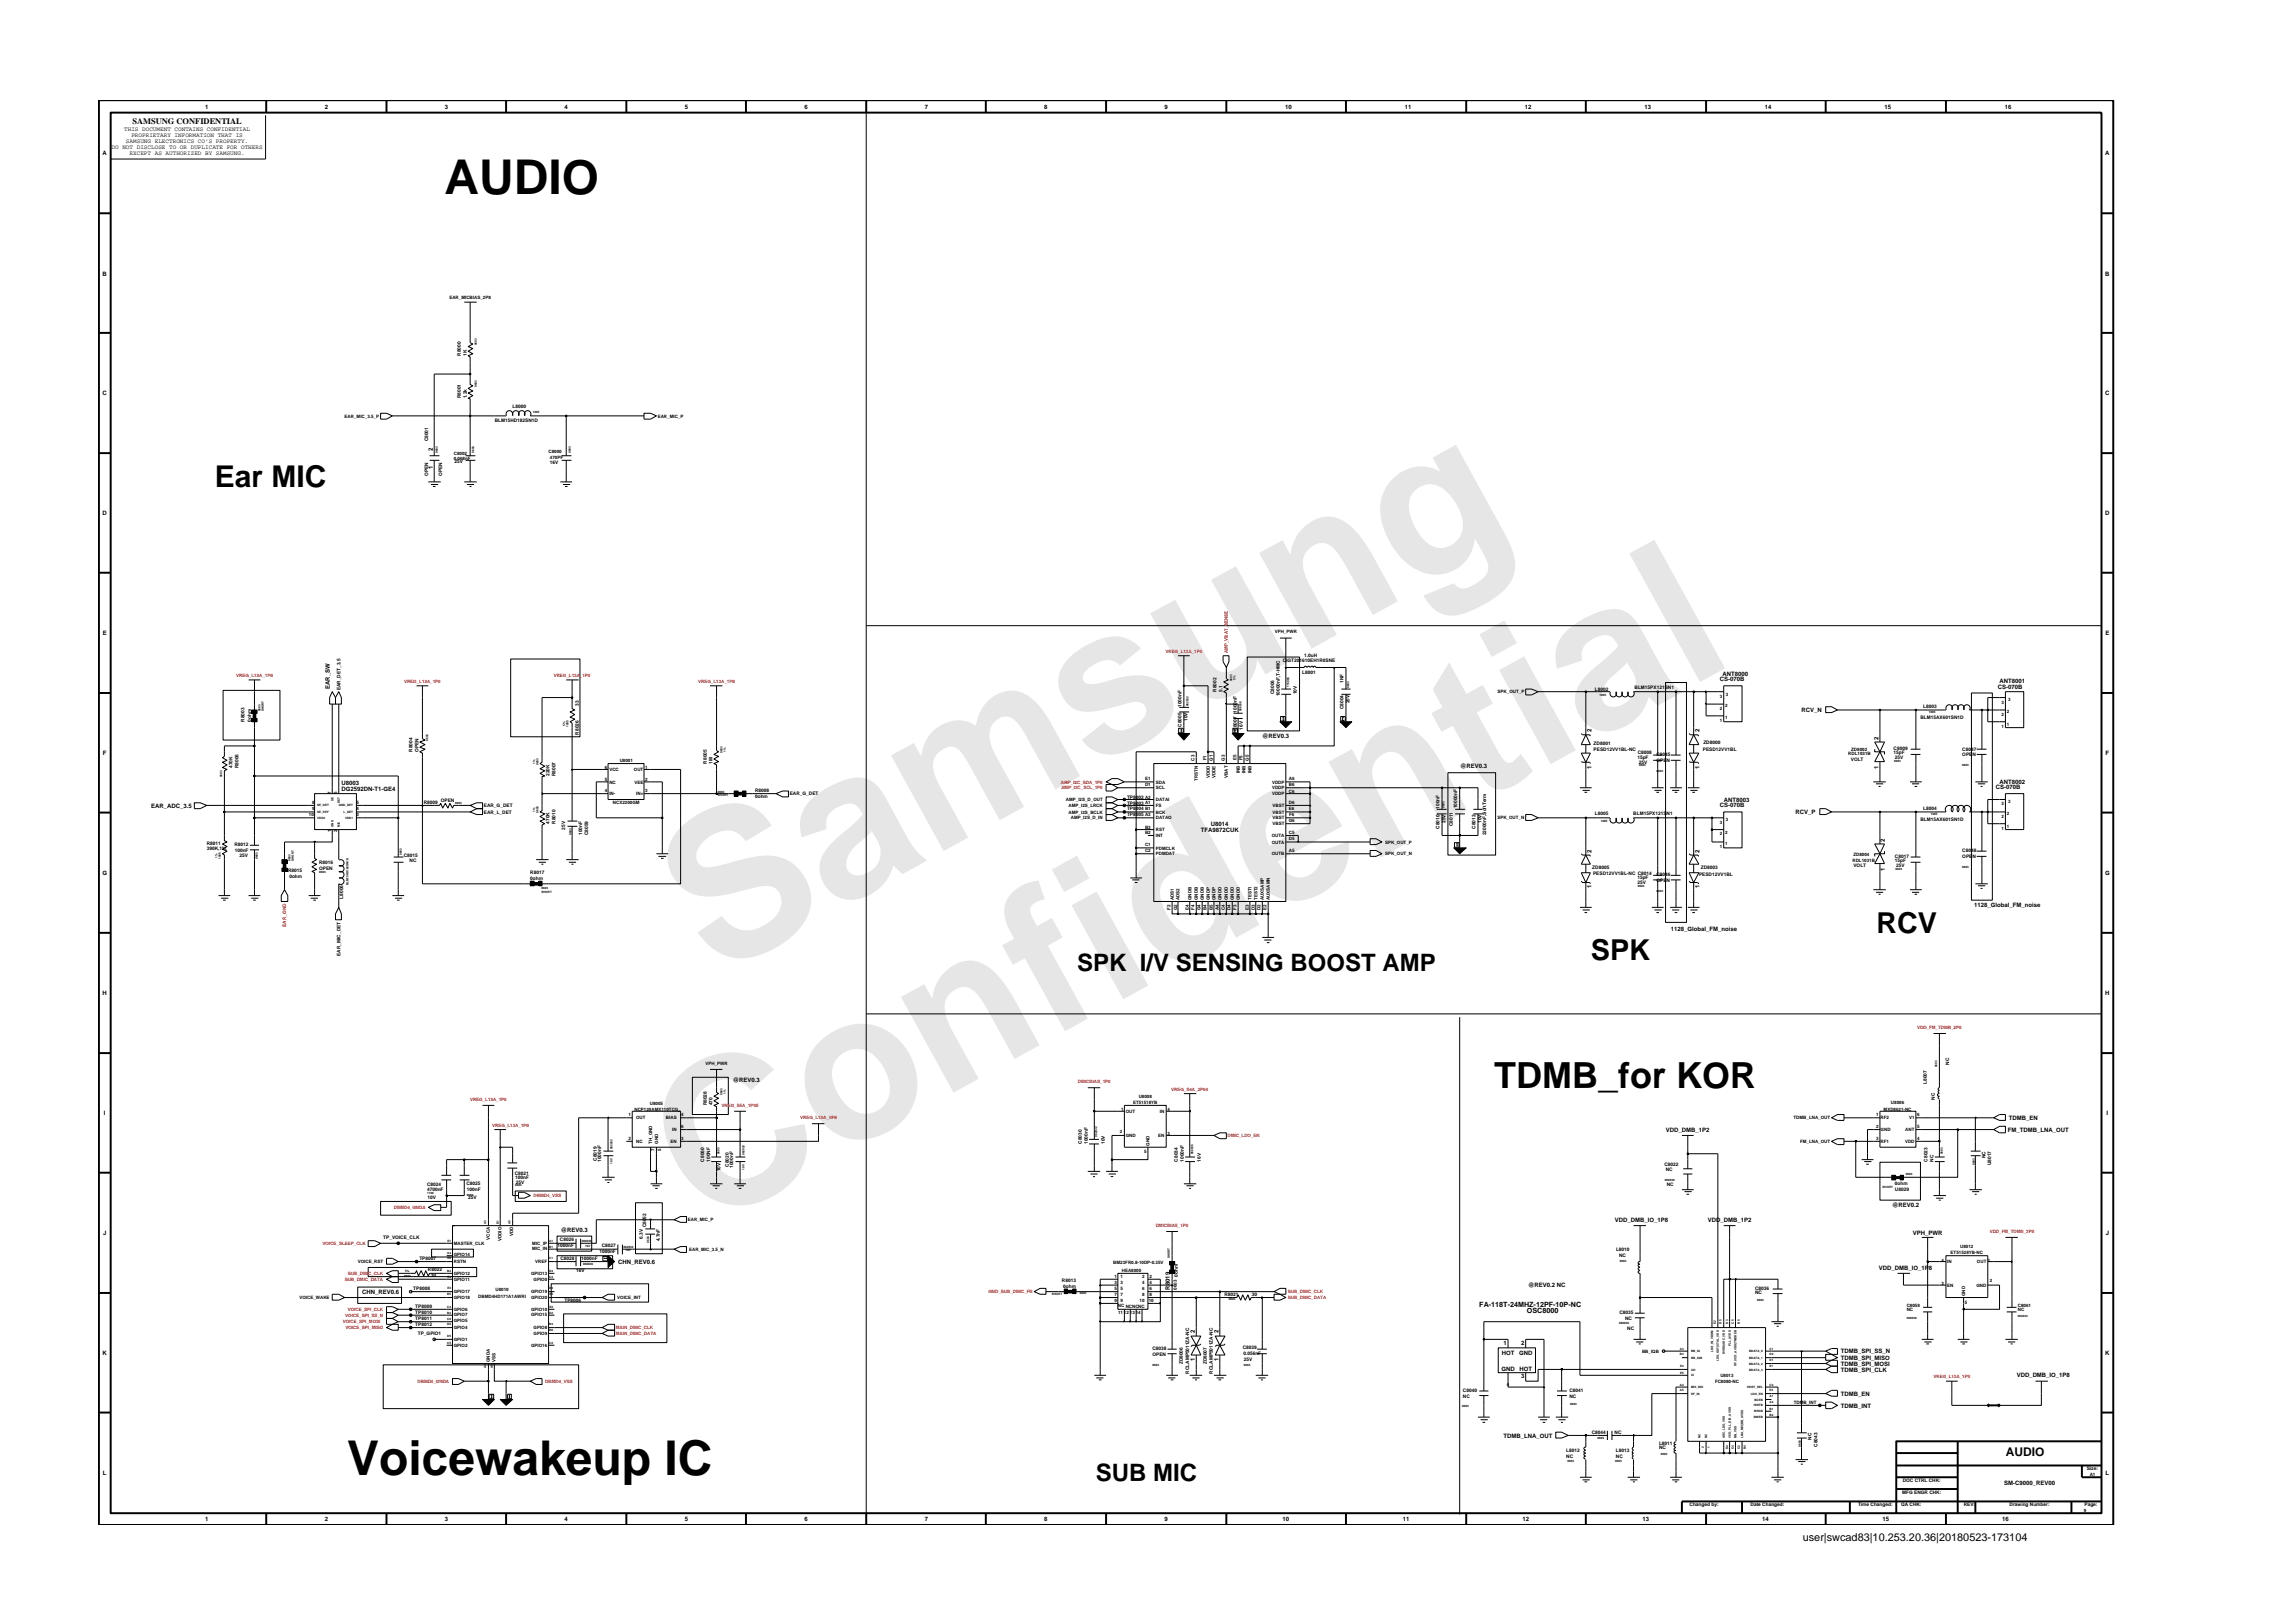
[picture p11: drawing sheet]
<svg xmlns="http://www.w3.org/2000/svg" width="297mm" height="210mm" viewBox="0 0 297 210" stroke-linecap="round" stroke-linejoin="round" font-family="sans-serif">
<defs><g id="words">
<g font-size="26.5" fill="#e6e6e6">
<text x="92.4" y="126.7" transform="rotate(-29 92.4 126.7)">Samsung</text>
<text x="91.1" y="159.4" transform="rotate(-29 91.1 159.4)">Confidential</text>
</g>
<g font-size="6.2">
<text x="57.6" y="25.2">AUDIO</text>
<text x="45" y="191">Voicewakeup IC</text>
</g>
<text font-size="4.7" x="193.6" y="140.9">TDMB_for KOR</text>
<text font-size="3.9" x="27.9" y="63.1">Ear MIC</text>
<g font-size="3.7">
<text x="206.1" y="124.4">SPK</text>
<text x="243.1" y="120.9">RCV</text>
</g>
<g font-size="3.1">
<text x="139.6" y="125.8">SPK I/V SENSING BOOST AMP</text>
<text x="142" y="191.9">SUB MIC</text>
</g>
<text font-size="1.6" x="259.8" y="188.6">AUDIO</text>
<text font-size="1.4" x="233.5" y="199.7">user|swcad83|10.253.20.36|20180523-173104</text>
<text font-size="1.1" x="17.2" y="16.1">SAMSUNG CONFIDENTIAL</text>
<g font-size=".9">
<text x="191.6" y="169.4">FA-118T-24MHZ-12PF-10P-NC</text>
<text x="197.8" y="170.1">OSC8000</text>
</g>
<g font-size=".8">
<text x="16.1" y="17">THIS DOCUMENT CONTAINS CONFIDENTIAL</text>
<text x="17" y="17.8">PROPRIETARY INFORMATION THAT IS</text>
<text x="26.6" y="14.1">1</text>
<text x="42.1" y="14.1">2</text>
<text x="57.6" y="14.1">3</text>
<text x="73.1" y="14.1">4</text>
<text x="88.7" y="14.1">5</text>
<text x="104.2" y="14.1">6</text>
<text x="119.8" y="14.1">7</text>
<text x="135.3" y="14.1">8</text>
<text x="150.9" y="14.1">9</text>
<text x="166.5" y="14.1">10</text>
<text x="182" y="14.1">11</text>
<text x="197.5" y="14.1">12</text>
<text x="213" y="14.1">13</text>
<text x="228.6" y="14.1">14</text>
<text x="244.1" y="14.1">15</text>
<text x="259.7" y="14.1">16</text>
<text x="13.3" y="20.1">A</text>
<text x="14.5" y="19.3">DO NOT DISCLOSE TO OR DUPLICATE FOR OTHERS</text>
<text x="16.3" y="18.5">SAMSUNG ELECTRONICS CO’S PROPERTY.</text>
<text x="16.8" y="20.1">EXCEPT AS AUTHORIZED BY SAMSUNG.</text>
<text x="272.7" y="20.1">A</text>
<text x="13.3" y="35.7">B</text>
<text x="272.7" y="35.7">B</text>
<text x="13.3" y="51.2">C</text>
<text x="272.7" y="51.2">C</text>
<text x="56.1" y="58.4" transform="rotate(-90 56.1 58.4)">2</text>
<text x="56.1" y="60.7" transform="rotate(-90 56.1 60.7)">1</text>
<text x="13.3" y="66.8">D</text>
<text x="272.7" y="66.8">D</text>
<text x="13.3" y="82.3">E</text>
<text x="272.7" y="82.3">E</text>
<text x="42.7" y="89.3" transform="rotate(-90 42.7 89.3)">EAR_SW</text>
<text x="222.8" y="88.2">CS-070B</text>
<text x="223.1" y="87.6">ANT8000</text>
<text x="258.8" y="89.2">CS-070B</text>
<text x="259" y="88.5">ANT8001</text>
<text x="163.5" y="95.6">@REV0.3</text>
<text x="206.2" y="94.9" transform="rotate(-90 206.2 94.9)">2</text>
<text x="220.1" y="94.9" transform="rotate(-90 220.1 94.9)">2</text>
<text x="233.4" y="92.3">RCV_N</text>
<text x="243.4" y="95.9" transform="rotate(-90 243.4 95.9)">2</text>
<text x="13.3" y="97.8">F</text>
<text x="44.2" y="101.7">U8003</text>
<text x="189.2" y="99.5">@REV0.3</text>
<text x="206.2" y="99.6" transform="rotate(-90 206.2 99.6)">1</text>
<text x="220.1" y="99.6" transform="rotate(-90 220.1 99.6)">1</text>
<text x="243.4" y="99.6" transform="rotate(-90 243.4 99.6)">1</text>
<text x="259" y="101.6">ANT8002</text>
<text x="272.8" y="97.8">F</text>
<text x="19.6" y="104.6">EAR_ADC_3.5</text>
<text x="44.2" y="102.5">DG2592DN-T1-GE4</text>
<text x="155.6" y="107.8">TFA9872CUK</text>
<text x="156.9" y="107">U8014</text>
<text x="222.8" y="104.6">CS-070B</text>
<text x="223.3" y="103.9">ANT8003</text>
<text x="232.6" y="105.5">RCV_P</text>
<text x="258.5" y="102.2">CS-070B</text>
<text x="13.3" y="113.3">G</text>
<text x="206.2" y="110.4" transform="rotate(-90 206.2 110.4)">2</text>
<text x="220.1" y="110.4" transform="rotate(-90 220.1 110.4)">2</text>
<text x="244.2" y="112.8" transform="rotate(-90 244.2 112.8)">1</text>
<text x="244.2" y="109.1" transform="rotate(-90 244.2 109.1)">2</text>
<text x="272.7" y="113.3">G</text>
<text x="206.2" y="115.1" transform="rotate(-90 206.2 115.1)">1</text>
<text x="220.1" y="115.1" transform="rotate(-90 220.1 115.1)">1</text>
<text x="255.7" y="117.5">1128_Global_FM_noise</text>
<text x="216.5" y="120.6">1128_Global_FM_noise</text>
<text x="13.3" y="128.9">H</text>
<text x="272.7" y="128.9">H</text>
<text x="94.9" y="140.2">@REV0.3</text>
<text x="13.5" y="144.4">I</text>
<text x="215.8" y="146.7">VDD_DMB_1P2</text>
<text x="260.1" y="146.6">FM_TDMB_LNA_OUT</text>
<text x="260.2" y="145.1">TDMB_EN</text>
<text x="272.9" y="144.4">I</text>
<text x="13.4" y="160">J</text>
<text x="72.6" y="159.7">@REV0.3</text>
<text x="209.2" y="158.3">VDD_DMB_IO_1P8</text>
<text x="221.2" y="158.3">VDD_DMB_1P2</text>
<text x="245.1" y="156.4">@REV0.2</text>
<text x="247.8" y="160">VPH_PWR</text>
<text x="272.8" y="160">J</text>
<text x="46.9" y="167.6">CHN_REV0.6</text>
<text x="80.1" y="163.7">CHN_REV0.6</text>
<text x="151.5" y="167.1" transform="rotate(-90 151.5 167.1)">R8019</text>
<text x="198" y="166.8">@REV0.2 NC</text>
<text x="243.4" y="164.5">VDD_DMB_IO_1P8</text>
<text x="154.8" y="172.7" transform="rotate(-90 154.8 172.7)">2</text>
<text x="157.8" y="172.7" transform="rotate(-90 157.8 172.7)">2</text>
<text x="13.3" y="175.5">K</text>
<text x="154.8" y="176.3" transform="rotate(-90 154.8 176.3)">1</text>
<text x="157.8" y="176.3" transform="rotate(-90 157.8 176.3)">1</text>
<text x="194.5" y="177.6">GND</text>
<text x="194.5" y="175.5">HOT</text>
<text x="194.8" y="174.2">1</text>
<text x="196.8" y="175.5">GND</text>
<text x="196.8" y="177.6">HOT</text>
<text x="197" y="174.2">2</text>
<text x="197" y="178.6">3</text>
<text x="238.4" y="175.3">TDMB_SPI_SS_N</text>
<text x="238.4" y="176.9">TDMB_SPI_MOSI</text>
<text x="238.4" y="176.2">TDMB_SPI_MISO</text>
<text x="238.4" y="177.7">TDMB_SPI_CLK</text>
<text x="261.2" y="178.4">VDD_DMB_IO_1P8</text>
<text x="272.7" y="175.5">K</text>
<text x="238.4" y="182.3">TDMB_INT</text>
<text x="238.4" y="180.8">TDMB_EN</text>
<text x="13.3" y="191.1">L</text>
<text x="194.8" y="186.2">TDMB_LNA_OUT</text>
<text x="272.8" y="191.1">L</text>
<text x="26.6" y="197.1">1</text>
<text x="42.1" y="197.1">2</text>
<text x="57.6" y="197.1">3</text>
<text x="73.1" y="197.1">4</text>
<text x="88.7" y="197.1">5</text>
<text x="104.2" y="197.1">6</text>
<text x="119.8" y="197.1">7</text>
<text x="135.3" y="197.1">8</text>
<text x="150.9" y="197.1">9</text>
<text x="166.1" y="197.1">10</text>
<text x="181.7" y="197.1">11</text>
<text x="197.2" y="197.1">12</text>
<text x="212.8" y="197.1">13</text>
<text x="228.3" y="197.1">14</text>
<text x="243.9" y="197.1">15</text>
<text x="259.4" y="197.1">16</text>
<text x="259.6" y="192.4">SM-C9000_REV00</text>
</g>
<g font-size=".6">
<text x="58.2" y="38.8">EAR_MICBIAS_2P8</text>
<text x="59.7" y="46.1" transform="rotate(-90 59.7 46.1)">R8000</text>
<text x="60.5" y="46.1" transform="rotate(-90 60.5 46.1)">1K</text>
<text x="59.7" y="51.6" transform="rotate(-90 59.7 51.6)">R8001</text>
<text x="60.5" y="51.6" transform="rotate(-90 60.5 51.6)">1.2k</text>
<text x="66.4" y="52.9">L8000</text>
<text x="44.6" y="54.1">EAR_MIC_3.5_P</text>
<text x="55.5" y="57.2" transform="rotate(-90 55.5 57.2)">C8001</text>
<text x="58.8" y="59.5">0.068nF</text>
<text x="58.8" y="59">C8002</text>
<text x="64.1" y="54.7">BLM15HD182SN1D</text>
<text x="71.1" y="58.7">C8000</text>
<text x="71.2" y="59.5">470PF</text>
<text x="85.2" y="54.1">EAR_MIC_P</text>
<text x="55.5" y="61.7" transform="rotate(-90 55.5 61.7)">OPEN</text>
<text x="57.3" y="61.7" transform="rotate(-90 57.3 61.7)">OPEN</text>
<text x="58.9" y="60">25V</text>
<text x="71.2" y="60.2">16V</text>
<text x="165.1" y="82">VPH_PWR</text>
<text x="44.1" y="89.4" transform="rotate(-90 44.1 89.4)">EAR_DET_3.5</text>
<text x="157.6" y="89.6" transform="rotate(-90 157.6 89.6)">R8002</text>
<text x="158.4" y="89.6" transform="rotate(-90 158.4 89.6)">5.1</text>
<text x="165" y="89.9" transform="rotate(-90 165 89.9)">C8006</text>
<text x="166.2" y="85.8">CIGT201610EH1R0SNE</text>
<text x="168" y="89.9" transform="rotate(-90 168 89.9)">10V</text>
<text x="168.7" y="87.3">L8001</text>
<text x="168.9" y="85.1">1.0uH</text>
<text x="174" y="88.5" transform="rotate(-90 174 88.5)">1NF</text>
<text x="194" y="89.8">SPK_OUT_P</text>
<text x="206.6" y="89.5">L8002</text>
<text x="211.7" y="89.2">BLM15PX121SN1</text>
<text x="31.7" y="93.5" transform="rotate(-90 31.7 93.5)">R8003</text>
<text x="32.5" y="93.5" transform="rotate(-90 32.5 93.5)">0ohm</text>
<text x="75" y="95.2" transform="rotate(-90 75 95.2)">R8026</text>
<text x="75" y="91.5" transform="rotate(-90 75 91.5)">33</text>
<text x="153.1" y="94.1" transform="rotate(-90 153.1 94.1)">C8005</text>
<text x="153.1" y="91.6" transform="rotate(-90 153.1 91.6)">1000nF</text>
<text x="153.8" y="93.4" transform="rotate(-90 153.8 93.4)">10V</text>
<text x="160.2" y="94.7" transform="rotate(-90 160.2 94.7)">C8007</text>
<text x="160.2" y="92.3" transform="rotate(-90 160.2 92.3)">1000nF</text>
<text x="161" y="94.5" transform="rotate(-90 161 94.5)">16V</text>
<text x="165.8" y="90.2" transform="rotate(-90 165.8 90.2)">10000nF,T-HMC</text>
<text x="174" y="91.9" transform="rotate(-90 174 91.9)">C8004</text>
<text x="174.8" y="91.1" transform="rotate(-90 174.8 91.1)">25V</text>
<text x="222.8" y="93.5">1</text>
<text x="222.8" y="92">2</text>
<text x="222.8" y="90.4">3</text>
<text x="223.5" y="93.2">1</text>
<text x="223.5" y="91.6">2</text>
<text x="223.6" y="90.1">3</text>
<text x="248.8" y="93.1">BLM15AX601SN1D</text>
<text x="249.1" y="91.7">L8003</text>
<text x="259.3" y="91.2">3</text>
<text x="259.3" y="94.3">1</text>
<text x="259.3" y="92.7">2</text>
<text x="260" y="94">1</text>
<text x="260" y="92.4">2</text>
<text x="260.1" y="90.9">3</text>
<text x="30.1" y="99.5" transform="rotate(-90 30.1 99.5)">470K</text>
<text x="30.9" y="99.5" transform="rotate(-90 30.9 99.5)">R8006</text>
<text x="53.5" y="97.4" transform="rotate(-90 53.5 97.4)">R8004</text>
<text x="54.2" y="97.4" transform="rotate(-90 54.2 97.4)">OPEN</text>
<text x="71.2" y="100.5" transform="rotate(-90 71.2 100.5)">220K</text>
<text x="71.9" y="100.5" transform="rotate(-90 71.9 100.5)">R8007</text>
<text x="78.4" y="99.6">6</text>
<text x="78.4" y="101.1">5</text>
<text x="78.9" y="101.5">NC</text>
<text x="78.9" y="99.9">VCC</text>
<text x="80.3" y="98.7">U8001</text>
<text x="82.1" y="99.9">OUT</text>
<text x="82.2" y="101.5">VEE</text>
<text x="83.6" y="99.6">1</text>
<text x="83.6" y="101.1">2</text>
<text x="91.6" y="98.9" transform="rotate(-90 91.6 98.9)">R8005</text>
<text x="92.3" y="98.9" transform="rotate(-90 92.3 98.9)">1M</text>
<text x="148.3" y="101.8">D1</text>
<text x="148.3" y="101.1">E1</text>
<text x="149.7" y="101.5">SDA</text>
<text x="154.8" y="98.5" transform="rotate(-90 154.8 98.5)">C3</text>
<text x="155.2" y="101.1" transform="rotate(-90 155.2 101.1)">TRSTN</text>
<text x="156.3" y="98.5" transform="rotate(-90 156.3 98.5)">F1</text>
<text x="156.7" y="100.8" transform="rotate(-90 156.7 100.8)">VDDD</text>
<text x="157.1" y="98.5" transform="rotate(-90 157.1 98.5)">G1</text>
<text x="157.5" y="100.8" transform="rotate(-90 157.5 100.8)">VDDE</text>
<text x="158.7" y="98.5" transform="rotate(-90 158.7 98.5)">G3</text>
<text x="159.1" y="100.8" transform="rotate(-90 159.1 100.8)">VBAT</text>
<text x="160.2" y="98.5" transform="rotate(-90 160.2 98.5)">E5</text>
<text x="160.6" y="100.2" transform="rotate(-90 160.6 100.2)">INB</text>
<text x="160.9" y="98.5" transform="rotate(-90 160.9 98.5)">F5</text>
<text x="161.4" y="100.2" transform="rotate(-90 161.4 100.2)">INB</text>
<text x="161.8" y="98.5" transform="rotate(-90 161.8 98.5)">G5</text>
<text x="162.1" y="100.2" transform="rotate(-90 162.1 100.2)">INB</text>
<text x="164.8" y="101.5">VDDP</text>
<text x="167" y="101.8">B6</text>
<text x="167" y="101.1">A6</text>
<text x="206.4" y="96.5">ZD8001</text>
<text x="206.4" y="97.3">PESD12VV1BL-NC</text>
<text x="212.1" y="98.3">15pF</text>
<text x="212.2" y="97.7">C8008</text>
<text x="212.3" y="98.9">25V</text>
<text x="214.6" y="98.7">OPEN</text>
<text x="214.6" y="98">C8045</text>
<text x="220.6" y="97.3">PESD12VV1BL</text>
<text x="220.7" y="96.4">ZD8000</text>
<text x="239.4" y="97.8">RDL1031B</text>
<text x="239.8" y="98.5">VOLT</text>
<text x="239.8" y="97.2">ZD8002</text>
<text x="245.3" y="97.1">C8009</text>
<text x="245.3" y="97.7">15pF</text>
<text x="245.5" y="98.3">25V</text>
<text x="254.2" y="98">OPEN</text>
<text x="254.2" y="97.2">C8047</text>
<text x="40" y="105.7">10</text>
<text x="40.4" y="104.2">8</text>
<text x="40.4" y="105">9</text>
<text x="42.9" y="107.8" transform="rotate(-90 42.9 107.8)">1</text>
<text x="42.9" y="102.8" transform="rotate(-90 42.9 102.8)">7</text>
<text x="43.7" y="107.8" transform="rotate(-90 43.7 107.8)">2</text>
<text x="43.7" y="102.8" transform="rotate(-90 43.7 102.8)">6</text>
<text x="46.2" y="105.7">3</text>
<text x="46.2" y="105">4</text>
<text x="46.2" y="104.2">5</text>
<text x="54.9" y="104.2">R8009</text>
<text x="57.1" y="103.9">OPEN</text>
<text x="62.7" y="104.6">EAR_G_DET</text>
<text x="62.7" y="105.4">EAR_L_DET</text>
<text x="71.2" y="106.7" transform="rotate(-90 71.2 106.7)">470K</text>
<text x="71.9" y="106.7" transform="rotate(-90 71.9 106.7)">R8010</text>
<text x="73.2" y="107.5" transform="rotate(-90 73.2 107.5)">25V</text>
<text x="78.4" y="102.6">4</text>
<text x="78.9" y="103">IN-</text>
<text x="79.4" y="104.2">NCX2200GM</text>
<text x="82.4" y="103">IN+</text>
<text x="83.6" y="102.6">3</text>
<text x="97.8" y="103.4">0ohm</text>
<text x="97.8" y="102.6">R8008</text>
<text x="102.3" y="103">EAR_G_DET</text>
<text x="138.1" y="103.8">AMP_I2S_D_OUT</text>
<text x="138.4" y="105.4">AMP_I2S_BCLK</text>
<text x="138.4" y="104.5">AMP_I2S_LRCK</text>
<text x="138.7" y="106.2">AMP_I2S_D_IN</text>
<text x="146" y="105">TP8004 B1</text>
<text x="146" y="103.5">TP8002 A2</text>
<text x="146" y="104.2">TP8003 A1</text>
<text x="146" y="105.7">TP8005 A3</text>
<text x="148.3" y="107.3">B3</text>
<text x="149.7" y="104.5">FS</text>
<text x="149.7" y="103.8">DATAI</text>
<text x="149.7" y="106.2">DATAO</text>
<text x="149.7" y="102.3">SCL</text>
<text x="149.7" y="107.7">RST</text>
<text x="149.7" y="105.4">BCK</text>
<text x="164.8" y="102.3">VDDP</text>
<text x="164.8" y="103">VDDP</text>
<text x="164.8" y="104.6">VBST</text>
<text x="164.8" y="106.9">VBST</text>
<text x="164.8" y="106.2">VBST</text>
<text x="164.8" y="105.4">VBST</text>
<text x="166.9" y="106.5">G6</text>
<text x="167" y="102.7">C6</text>
<text x="167" y="104.2">D6</text>
<text x="167" y="105">E6</text>
<text x="167" y="105.7">F6</text>
<text x="186.5" y="107.4" transform="rotate(-90 186.5 107.4)">C8010</text>
<text x="186.5" y="104.8" transform="rotate(-90 186.5 104.8)">100nF</text>
<text x="187.3" y="106.6" transform="rotate(-90 187.3 106.6)">25V</text>
<text x="188.2" y="107" transform="rotate(-90 188.2 107)">C8011</text>
<text x="188.8" y="104.7" transform="rotate(-90 188.8 104.7)">10000nF</text>
<text x="191.2" y="107.4" transform="rotate(-90 191.2 107.4)">C8012</text>
<text x="191.9" y="106.6" transform="rotate(-90 191.9 106.6)">10V</text>
<text x="194" y="106.2">SPK_OUT_N</text>
<text x="206.6" y="105.6">L8005</text>
<text x="211.6" y="105.6">BLM15PX121SN1</text>
<text x="222.8" y="106.7">3</text>
<text x="223.5" y="108">2</text>
<text x="223.6" y="106.4">3</text>
<text x="248.8" y="106.3">BLM15AX601SN1D</text>
<text x="249.1" y="104.9">L8004</text>
<text x="259.3" y="107.5">1</text>
<text x="259.3" y="105.9">2</text>
<text x="259.3" y="104.3">3</text>
<text x="260" y="107.2">1</text>
<text x="260" y="105.6">2</text>
<text x="260.1" y="104.1">3</text>
<text x="26.8" y="109.4">R8011</text>
<text x="26.8" y="110.2">390K,1%</text>
<text x="30.4" y="109.6">R8012</text>
<text x="30.4" y="110.4">100nF</text>
<text x="31" y="111.1">25V</text>
<text x="37.3" y="113">R8015</text>
<text x="37.5" y="113.8">0ohm</text>
<text x="41.3" y="112">R8016</text>
<text x="41.3" y="112.7">OPEN</text>
<text x="52.3" y="111.1">C8015</text>
<text x="53.1" y="111.6">NC</text>
<text x="68.7" y="113.2">R8017</text>
<text x="68.7" y="114">0ohm</text>
<text x="75.4" y="108.2" transform="rotate(-90 75.4 108.2)">100nF</text>
<text x="76.2" y="108.2" transform="rotate(-90 76.2 108.2)">C8059</text>
<text x="148.3" y="109.6">C1</text>
<text x="148.3" y="110.4">C2</text>
<text x="148.3" y="108.1">B2</text>
<text x="149.7" y="110.1">PDMCLK</text>
<text x="149.7" y="110.8">PDMDAT</text>
<text x="149.7" y="108.4">INT</text>
<text x="164.7" y="108.4">OUTA</text>
<text x="164.7" y="109.3">OUTA</text>
<text x="164.7" y="110.8">OUTB</text>
<text x="167" y="108.1">C5</text>
<text x="167" y="108.9">D5</text>
<text x="167" y="110.4">A5</text>
<text x="179.4" y="109.3">SPK_OUT_P</text>
<text x="179.4" y="110.8">SPK_OUT_N</text>
<text x="192.5" y="108.2" transform="rotate(-90 192.5 108.2)">22000nF,SoftTerm</text>
<text x="206.3" y="112.6">ZD8005</text>
<text x="206.4" y="113.3">PESD12VV1BL-NC C8014</text>
<text x="212.1" y="113.9">15pF</text>
<text x="214.6" y="113.5">C8046</text>
<text x="220.1" y="113.5">PESD12VV1BL</text>
<text x="220.3" y="112.6">ZD8003</text>
<text x="222.8" y="109.8">1</text>
<text x="222.8" y="108.2">2</text>
<text x="223.5" y="109.5">1</text>
<text x="240" y="111.6">RDL1031B</text>
<text x="240.1" y="112.3">VOLT</text>
<text x="240.1" y="110.9">ZD8004</text>
<text x="245.5" y="111.7">15pF</text>
<text x="245.5" y="111.1">C8017</text>
<text x="245.6" y="112.4">25V</text>
<text x="254.2" y="110.4">C8048</text>
<text x="254.2" y="111.2">OPEN</text>
<text x="44.5" y="116.4" transform="rotate(-90 44.5 116.4)">L8006</text>
<text x="151.6" y="117.9" transform="rotate(-90 151.6 117.9)">F2</text>
<text x="152" y="116.6" transform="rotate(-90 152 116.6)">ADS1</text>
<text x="152.5" y="117.9" transform="rotate(-90 152.5 117.9)">G2</text>
<text x="152.8" y="116.6" transform="rotate(-90 152.8 116.6)">ADS2</text>
<text x="154" y="117.9" transform="rotate(-90 154 117.9)">E4</text>
<text x="154.3" y="116.6" transform="rotate(-90 154.3 116.6)">GNDB</text>
<text x="154.8" y="117.9" transform="rotate(-90 154.8 117.9)">F4</text>
<text x="155.2" y="116.6" transform="rotate(-90 155.2 116.6)">GNDB</text>
<text x="155.5" y="117.9" transform="rotate(-90 155.5 117.9)">G4</text>
<text x="155.9" y="116.6" transform="rotate(-90 155.9 116.6)">GNDB</text>
<text x="156.3" y="117.9" transform="rotate(-90 156.3 117.9)">B4</text>
<text x="156.7" y="116.6" transform="rotate(-90 156.7 116.6)">GNDP</text>
<text x="157.1" y="117.9" transform="rotate(-90 157.1 117.9)">B5</text>
<text x="157.5" y="116.6" transform="rotate(-90 157.5 116.6)">GNDP</text>
<text x="157.9" y="117.9" transform="rotate(-90 157.9 117.9)">A4</text>
<text x="158.2" y="116.6" transform="rotate(-90 158.2 116.6)">GNDD</text>
<text x="158.7" y="117.9" transform="rotate(-90 158.7 117.9)">C4</text>
<text x="159.1" y="116.6" transform="rotate(-90 159.1 116.6)">GNDD</text>
<text x="159.4" y="117.9" transform="rotate(-90 159.4 117.9)">D4</text>
<text x="159.8" y="116.6" transform="rotate(-90 159.8 116.6)">GNDD</text>
<text x="160.2" y="117.9" transform="rotate(-90 160.2 117.9)">F3</text>
<text x="160.6" y="116.6" transform="rotate(-90 160.6 116.6)">GNDD</text>
<text x="161.8" y="117.9" transform="rotate(-90 161.8 117.9)">E3</text>
<text x="162.1" y="116.6" transform="rotate(-90 162.1 116.6)">TEST1</text>
<text x="162.5" y="117.9" transform="rotate(-90 162.5 117.9)">D3</text>
<text x="162.9" y="116.6" transform="rotate(-90 162.9 116.6)">TEST2</text>
<text x="163.3" y="117.9" transform="rotate(-90 163.3 117.9)">D2</text>
<text x="163.7" y="116.6" transform="rotate(-90 163.7 116.6)">AUXSAMP</text>
<text x="164.1" y="117.9" transform="rotate(-90 164.1 117.9)">E2</text>
<text x="164.5" y="116.6" transform="rotate(-90 164.5 116.6)">AUXSAMN</text>
<text x="212.1" y="114.5">25V</text>
<text x="214.6" y="114.2">OPEN</text>
<text x="44.1" y="123.8" transform="rotate(-90 44.1 123.8)">EAR_MIC_DET</text>
<text x="91.4" y="138">VPH_PWR</text>
<text x="252.5" y="137.9" transform="rotate(-90 252.5 137.9)">NC</text>
<text x="82.2" y="143.9">NCP120AMX110TCG</text>
<text x="84.2" y="143.2">U8005</text>
<text x="91.6" y="143.2" transform="rotate(-90 91.6 143.2)">R8028</text>
<text x="92.3" y="143.2" transform="rotate(-90 92.3 143.2)">470</text>
<text x="145.2" y="144">1</text>
<text x="146.8" y="143">ET51518YB</text>
<text x="147.5" y="142.3">U8008</text>
<text x="151.2" y="144">4</text>
<text x="244" y="143.9">MXD8621-NC</text>
<text x="245" y="143">U8006</text>
<text x="249.6" y="140.4" transform="rotate(-90 249.6 140.4)">L8007</text>
<text x="250.6" y="142.4" transform="rotate(-90 250.6 142.4)">NC</text>
<text x="81.4" y="147.7">2</text>
<text x="81.4" y="144.6">1</text>
<text x="82.4" y="148.1">NC</text>
<text x="82.4" y="145">OUT</text>
<text x="84.5" y="148.2" transform="rotate(-90 84.5 148.2)">TH_GND</text>
<text x="84.8" y="149.1" transform="rotate(-90 84.8 149.1)">7</text>
<text x="85.2" y="148.2" transform="rotate(-90 85.2 148.2)">GND</text>
<text x="85.6" y="149.1" transform="rotate(-90 85.6 149.1)">5</text>
<text x="86.3" y="145">BIAS</text>
<text x="86.8" y="148.1">EN</text>
<text x="87.1" y="146.5">IN</text>
<text x="88.3" y="144.6">4</text>
<text x="88.3" y="147.7">3</text>
<text x="88.3" y="146.2">6</text>
<text x="140.2" y="148.2" transform="rotate(-90 140.2 148.2)">C8030</text>
<text x="140.9" y="148.2" transform="rotate(-90 140.9 148.2)">1000nF</text>
<text x="143.1" y="148.2" transform="rotate(-90 143.1 148.2)">10V</text>
<text x="145.1" y="146.8">2</text>
<text x="145.8" y="144.2">OUT</text>
<text x="145.8" y="147.3">GND</text>
<text x="148.2" y="149.4">5</text>
<text x="148.9" y="148.4" transform="rotate(-90 148.9 148.4)">GND</text>
<text x="150" y="147.3">EN</text>
<text x="150.2" y="144.2">IN</text>
<text x="151.2" y="147.1">3</text>
<text x="232.3" y="145">TDMB_LNA_OUT</text>
<text x="233.2" y="148.1">FM_LNA_OUT</text>
<text x="243" y="146.2">2</text>
<text x="243" y="147.7">3</text>
<text x="243" y="144.6">1</text>
<text x="243.6" y="146.5">GND</text>
<text x="243.6" y="148.1">RF1</text>
<text x="243.6" y="145">RF2</text>
<text x="246.8" y="148.1">VDD</text>
<text x="246.8" y="146.5">ANT</text>
<text x="247.3" y="145">V1</text>
<text x="248.4" y="146.2">5</text>
<text x="248.4" y="144.6">6</text>
<text x="248.4" y="147.7">4</text>
<text x="55.3" y="153.6">C8024</text>
<text x="55.3" y="154.3">4700nF</text>
<text x="55.4" y="155.4">10V</text>
<text x="60.4" y="153.6">C8025</text>
<text x="60.5" y="154.3">100nF</text>
<text x="60.6" y="155.3">25V</text>
<text x="66.7" y="152.2">C8021</text>
<text x="66.7" y="152.8">100nF</text>
<text x="66.8" y="153.4">25V</text>
<text x="77.3" y="150.4" transform="rotate(-90 77.3 150.4)">C8019</text>
<text x="77.9" y="150.5" transform="rotate(-90 77.9 150.5)">1000nF</text>
<text x="91.2" y="150.5" transform="rotate(-90 91.2 150.5)">C8060</text>
<text x="92" y="150.5" transform="rotate(-90 92 150.5)">100NF</text>
<text x="93.3" y="151.8" transform="rotate(-90 93.3 151.8)">10V</text>
<text x="94.4" y="151.1" transform="rotate(-90 94.4 151.1)">C8020</text>
<text x="95" y="151.3" transform="rotate(-90 95 151.3)">1000nF</text>
<text x="152.6" y="150.5" transform="rotate(-90 152.6 150.5)">C8034</text>
<text x="153.4" y="150.5" transform="rotate(-90 153.4 150.5)">1000nF</text>
<text x="155.6" y="150.5" transform="rotate(-90 155.6 150.5)">16V</text>
<text x="215.6" y="151.1">C8022</text>
<text x="215.8" y="151.8">NC</text>
<text x="215.9" y="153.6">NC</text>
<text x="245.5" y="153.6">0ohm</text>
<text x="245.5" y="154.3">U8029</text>
<text x="249.7" y="150.5" transform="rotate(-90 249.7 150.5)">C8023</text>
<text x="250.5" y="150.5" transform="rotate(-90 250.5 150.5)">NC</text>
<text x="257.2" y="150" transform="rotate(-90 257.2 150)">NC</text>
<text x="258" y="151" transform="rotate(-90 258 151)">U8017</text>
<text x="49.6" y="160.5">TP_VOICE_CLK</text>
<text x="58.8" y="161.2">MASTER_CLK</text>
<text x="63.4" y="160.6" transform="rotate(-90 63.4 160.6)">VCCA</text>
<text x="65" y="160.8" transform="rotate(-90 65 160.8)">VDDIO</text>
<text x="66.5" y="160.2" transform="rotate(-90 66.5 160.2)">VDD</text>
<text x="68.9" y="162">MIC_IN</text>
<text x="69" y="161.2">MIC_IP</text>
<text x="72.2" y="161.5">1000nF</text>
<text x="72.5" y="160.8">C8026</text>
<text x="78" y="161.5">C8027</text>
<text x="83.3" y="160.5" transform="rotate(-90 83.3 160.5)">6.3V</text>
<text x="83.7" y="159" transform="rotate(-90 83.7 159)">C8052</text>
<text x="85.5" y="160.8" transform="rotate(-90 85.5 160.8)">4.7nF</text>
<text x="89.1" y="158.2">EAR_MIC_P</text>
<text x="253.9" y="161.7">U8012</text>
<text x="46.3" y="163.6">VOICE_RST</text>
<text x="53.5" y="167.1">TP8008</text>
<text x="54.3" y="163.2">TP8007</text>
<text x="55.4" y="164.6">R8022</text>
<text x="55.8" y="165.4">30</text>
<text x="58.8" y="165.9">GPIO11</text>
<text x="58.8" y="163.6">RSTN</text>
<text x="58.8" y="167.5">GPIO17</text>
<text x="58.8" y="162.8">GPIO14</text>
<text x="58.8" y="165.1">GPIO12</text>
<text x="64.2" y="167.3">U8010</text>
<text x="68.8" y="167.5">GPIO19</text>
<text x="68.8" y="165.1">GPIO13</text>
<text x="69.1" y="165.9">GPIO0</text>
<text x="69.3" y="163.6">VREF</text>
<text x="72.6" y="163.2">C8028</text>
<text x="74.6" y="164.8">16V</text>
<text x="75.3" y="163.2">1000nF</text>
<text x="77.6" y="162.3">1000nF</text>
<text x="89.3" y="162">EAR_MIC_3.5_N</text>
<text x="137.6" y="166.1">R8013</text>
<text x="137.7" y="166.8">0ohm</text>
<text x="144.2" y="163.8">BM23FR0.8-10DP-0.35V</text>
<text x="144.4" y="167.2">5</text>
<text x="144.4" y="167.9">7</text>
<text x="144.4" y="165.6">1</text>
<text x="144.4" y="166.4">3</text>
<text x="145.1" y="167.2">5</text>
<text x="145.1" y="167.9">7</text>
<text x="145.1" y="165.6">1</text>
<text x="145.1" y="166.4">3</text>
<text x="145.3" y="164.8">HEA8000</text>
<text x="148" y="167.2">6</text>
<text x="148" y="167.9">8</text>
<text x="148" y="166.4">4</text>
<text x="148" y="165.6">2</text>
<text x="148.9" y="167.2">6</text>
<text x="148.9" y="167.9">8</text>
<text x="148.9" y="166.4">4</text>
<text x="148.9" y="165.6">2</text>
<text x="152.4" y="167.1" transform="rotate(-90 152.4 167.1)">0603</text>
<text x="152.6" y="165.4" transform="rotate(-90 152.6 165.4)">0ohm</text>
<text x="158.6" y="167.9">R8021</text>
<text x="162.2" y="167.9">30</text>
<text x="209.3" y="162">L8010</text>
<text x="209.7" y="162.9">NC</text>
<text x="227.4" y="167.1">C8036</text>
<text x="227.4" y="167.7">NC</text>
<text x="251.5" y="163.4">4</text>
<text x="251.5" y="166.5">3</text>
<text x="252.3" y="163.6">IN</text>
<text x="252.3" y="166.7">EN</text>
<text x="252.7" y="162.4">ET51528YB-NC</text>
<text x="254.6" y="167.9" transform="rotate(-90 254.6 167.9)">GND</text>
<text x="256" y="166.7">GND</text>
<text x="256.1" y="163.6">OUT</text>
<text x="257.5" y="163.4">1</text>
<text x="257.8" y="166.1">2</text>
<text x="38.8" y="168.3">VOICE_WAKE</text>
<text x="53.8" y="171.8">TP8012</text>
<text x="53.8" y="169.5">TP8009</text>
<text x="53.8" y="170.3">TP8010</text>
<text x="53.8" y="171">TP8011</text>
<text x="54.1" y="173">TP_GPIO1</text>
<text x="58.8" y="170.5">GPIO7</text>
<text x="58.8" y="173.7">GPIO1</text>
<text x="58.8" y="172.2">GPIO4</text>
<text x="58.8" y="169.8">GPIO6</text>
<text x="58.8" y="171.3">GPIO5</text>
<text x="58.8" y="168.3">GPIO18</text>
<text x="62" y="168.1">DBMD4HD171A1AWRI</text>
<text x="68.8" y="168.3">GPIO20</text>
<text x="68.8" y="170.5">GPIO15</text>
<text x="68.8" y="169.8">GPIO10</text>
<text x="69.1" y="172.9">GPIO9</text>
<text x="69.1" y="172.2">GPIO8</text>
<text x="73.1" y="168.7">TP8006</text>
<text x="80" y="168.3">VOICE_INT</text>
<text x="144.4" y="168.7">9</text>
<text x="144.8" y="169.4">NC NCNCNC</text>
<text x="144.8" y="170.2">11</text>
<text x="145.1" y="168.7">9</text>
<text x="145.6" y="170.2">12 13</text>
<text x="147.1" y="170.2">14</text>
<text x="147.6" y="168.7">10</text>
<text x="148.8" y="168.7">10</text>
<text x="209.8" y="170.2">C8035</text>
<text x="210.5" y="171">NC</text>
<text x="210.8" y="172.2">NC</text>
<text x="247" y="169.3">C8058</text>
<text x="247" y="169.8">NC</text>
<text x="254.5" y="168.9">5</text>
<text x="261.4" y="169.3">C8061</text>
<text x="261.4" y="169.8">NC</text>
<text x="58.8" y="174.4">GPIO2</text>
<text x="63.4" y="176.5" transform="rotate(-90 63.4 176.5)">GNDA</text>
<text x="64.2" y="176.5" transform="rotate(-90 64.2 176.5)">VSS</text>
<text x="68.8" y="174.4">GPIO16</text>
<text x="149.3" y="174.9">C8038</text>
<text x="149.3" y="175.6">OPEN</text>
<text x="153.2" y="176.7" transform="rotate(-90 153.2 176.7)">ZD8006</text>
<text x="154.1" y="178" transform="rotate(-90 154.1 178)">RCLAMP5011ZA-NC</text>
<text x="156.4" y="176.7" transform="rotate(-90 156.4 176.7)">ZD8007</text>
<text x="157.1" y="178" transform="rotate(-90 157.1 178)">RCLAMP5011ZA-NC</text>
<text x="161" y="174.7">C8039</text>
<text x="161.1" y="175.5">0.056nF</text>
<text x="161.1" y="176.3">25V</text>
<text x="195.2" y="179.5">4</text>
<text x="212.7" y="175.2">BB_IQB</text>
<text x="222.2" y="179.1">FC8080-NC</text>
<text x="222.9" y="178.4">U8013</text>
<text x="189.5" y="180.3">C8040</text>
<text x="189.5" y="181.1">NC</text>
<text x="203.3" y="180.3">C8041</text>
<text x="203.3" y="181.1">NC</text>
<text x="206.2" y="185.8">C8044</text>
<text x="209.2" y="185.8">NC</text>
<text x="232.4" y="181.9">TDMB_INT</text>
<text x="202.9" y="188.1">L8012</text>
<text x="202.9" y="188.8">NC</text>
<text x="209.3" y="188.1">L8013</text>
<text x="209.3" y="188.8">NC</text>
<text x="214.9" y="187.2">L8011</text>
<text x="214.9" y="187.8">NC</text>
<text x="234.7" y="186.5" transform="rotate(-90 234.7 186.5)">NC</text>
<text x="235.4" y="187.4" transform="rotate(-90 235.4 187.4)">C8043</text>
<text x="270.3" y="190.4">Size:</text>
<text x="270.7" y="191.2">A1</text>
<text x="218.9" y="195.1">Changed by:</text>
<text x="226.8" y="195.1">Date Changed:</text>
<text x="240.7" y="195.1">Time Changed:</text>
<text x="246.3" y="195.1">QA CHK:</text>
<text x="246.4" y="193.5">MFG ENGR CHK:</text>
<text x="246.5" y="192">DOC CTRL CHK:</text>
<text x="254.4" y="195.1">REV:</text>
<text x="260.3" y="195.1">Drawing Number:</text>
<text x="269.9" y="195.9">9</text>
<text x="270" y="195.1">Page:</text>
</g>
<g font-size=".6" fill="#f00">
<text x="30.6" y="87.7">VREG_L13A_1P8</text>
<text x="52.3" y="88.5">VREG_L13A_1P8</text>
<text x="71.7" y="87.7">VREG_L13A_1P8</text>
<text x="90.4" y="88.5">VREG_L13A_1P8</text>
<text x="151" y="84.6">VREG_L13A_1P8</text>
<text x="159.1" y="84.6" transform="rotate(-90 159.1 84.6)">AMP_VBAT_SENSE</text>
<text x="137.4" y="101.5">AMP_I2C_SDA_1P8</text>
<text x="137.5" y="102.3">AMP_I2C_SCL_1P8</text>
<text x="37.1" y="120.1" transform="rotate(-90 37.1 120.1)">EAR_GND</text>
<text x="248.4" y="133.3">VDD_FM_TDMB_2P8</text>
<text x="60.9" y="142.6">VREG_L13A_1P8</text>
<text x="93.5" y="143.4">VREG_S5A_1P35</text>
<text x="139.6" y="140.4">DMICBIAS_1P8</text>
<text x="151.7" y="141.3">VREG_S4A_2P04</text>
<text x="63.8" y="146">VREG_L13A_1P8</text>
<text x="103.7" y="145">VREG_L13A_1P8</text>
<text x="159" y="147.3">DMIC_LDO_EN</text>
<text x="69.1" y="155.1">DBMD4_VSS</text>
<text x="41.8" y="161.3">VOICE_SLEEP_CLK</text>
<text x="51" y="156.6">DBMD4_GNDA</text>
<text x="149.7" y="159">DMICBIAS_1P8</text>
<text x="257.8" y="159.8">VDD_FM_TDMB_2P8</text>
<text x="44.7" y="165.9">SUB_DMIC_DATA</text>
<text x="45.1" y="165.2">SUB_DMIC_CLK</text>
<text x="128" y="167.5">GND_SUB_DMIC_FB</text>
<text x="166.8" y="167.5">SUB_DMIC_CLK</text>
<text x="44.4" y="171.4">VOICE_SPI_MOSI</text>
<text x="44.7" y="170.6">VOICE_SPI_SS_N</text>
<text x="44.8" y="172.2">VOICE_SPI_MISO</text>
<text x="45" y="169.8">VOICE_SPI_CLK</text>
<text x="79.8" y="172.2">MAIN_DMIC_CLK</text>
<text x="79.8" y="173">MAIN_DMIC_DATA</text>
<text x="166.8" y="168.3">SUB_DMIC_DATA</text>
<text x="54.1" y="179.1">DBMD4_GNDA</text>
<text x="70.6" y="179.1">DBMD4_VSS</text>
<text x="250.5" y="178.5">VREG_L13A_1P8</text>
</g>
<g font-size=".4">
<text x="61.8" y="44.7" transform="rotate(-90 61.8 44.7)">0603</text>
<text x="61.8" y="50.2" transform="rotate(-90 61.8 50.2)">0603</text>
<text x="69" y="53.6">1005</text>
<text x="56.7" y="58.7" transform="rotate(-90 56.7 58.7)">0603</text>
<text x="61.4" y="58.6" transform="rotate(-90 61.4 58.6)">0603</text>
<text x="73.9" y="58.7" transform="rotate(-90 73.9 58.7)">0603</text>
<text x="159.6" y="88.3" transform="rotate(-90 159.6 88.3)">0603</text>
<text x="160" y="88.1" transform="rotate(-90 160 88.1)">5%</text>
<text x="167" y="89" transform="rotate(-90 167 89)">115065</text>
<text x="174.8" y="89.1" transform="rotate(-90 174.8 89.1)">0603</text>
<text x="33.7" y="92.1" transform="rotate(-90 33.7 92.1)">0603</text>
<text x="34.2" y="92.1" transform="rotate(-90 34.2 92.1)">SHORT</text>
<text x="55.5" y="96" transform="rotate(-90 55.5 96)">0603</text>
<text x="73.2" y="94.1" transform="rotate(-90 73.2 94.1)">5%</text>
<text x="73.6" y="94.2" transform="rotate(-90 73.6 94.2)">1005</text>
<text x="154" y="91.5" transform="rotate(-90 154 91.5)">062032</text>
<text x="160.8" y="92.1" transform="rotate(-90 160.8 92.1)">066036</text>
<text x="207.2" y="90.2">1005</text>
<text x="249.9" y="92.4">1005</text>
<text x="28.8" y="100.7" transform="rotate(-90 28.8 100.7)">0603</text>
<text x="69.3" y="98.9" transform="rotate(-90 69.3 98.9)">1%</text>
<text x="69.7" y="99.1" transform="rotate(-90 69.7 99.1)">0603</text>
<text x="93.6" y="97.6" transform="rotate(-90 93.6 97.6)">0603</text>
<text x="94" y="97.4" transform="rotate(-90 94 97.4)">1%</text>
<text x="212.4" y="99.2">0603</text>
<text x="214.6" y="100">0603</text>
<text x="245.4" y="98.7">0603</text>
<text x="254.2" y="99.2">0603</text>
<text x="41.1" y="104.5">SE_DET</text>
<text x="41.1" y="105.3">SE_REF</text>
<text x="41.1" y="106.1">VDD2</text>
<text x="43.2" y="107.1" transform="rotate(-90 43.2 107.1)">GND</text>
<text x="43.2" y="103.8" transform="rotate(-90 43.2 103.8)">SE</text>
<text x="43.9" y="104.5">GND_DET</text>
<text x="44" y="107.1" transform="rotate(-90 44 107.1)">MIC</text>
<text x="44" y="104" transform="rotate(-90 44 104)">DET</text>
<text x="44.5" y="105.3">L_DET</text>
<text x="44.7" y="106.1">VDD1</text>
<text x="59" y="104.2">0603</text>
<text x="69.3" y="105.2" transform="rotate(-90 69.3 105.2)">1%</text>
<text x="69.7" y="105.3" transform="rotate(-90 69.7 105.3)">0603</text>
<text x="93" y="103.1">SHORT</text>
<text x="93" y="102.7">0603</text>
<text x="187.1" y="104.7" transform="rotate(-90 187.1 104.7)">0603</text>
<text x="207.4" y="106.5">1005</text>
<text x="250.1" y="105.6">1005</text>
<text x="28.2" y="111.2" transform="rotate(-90 28.2 111.2)">1%</text>
<text x="28.6" y="111.3" transform="rotate(-90 28.6 111.3)">1005</text>
<text x="33.4" y="111.3" transform="rotate(-90 33.4 111.3)">0603</text>
<text x="37.6" y="111.5" transform="rotate(-90 37.6 111.5)">0603</text>
<text x="38.1" y="111.5" transform="rotate(-90 38.1 111.5)">SHORT</text>
<text x="41.3" y="113.1">0603</text>
<text x="52" y="110.8" transform="rotate(-90 52 110.8)">0603</text>
<text x="74" y="108.2" transform="rotate(-90 74 108.2)">0603</text>
<text x="245.5" y="112.7">0603</text>
<text x="254.2" y="112.4">0603</text>
<text x="45.1" y="114.7" transform="rotate(-90 45.1 114.7)">BLM15HD182SN1D</text>
<text x="70.1" y="115.7">SHORT</text>
<text x="70.1" y="115.2">0603</text>
<text x="212.2" y="115">0603</text>
<text x="214.6" y="115.5">0603</text>
<text x="93.6" y="141.8" transform="rotate(-90 93.6 141.8)">0603</text>
<text x="94" y="141.7" transform="rotate(-90 94 141.7)">1%</text>
<text x="250.9" y="138.3" transform="rotate(-90 250.9 138.3)">0603</text>
<text x="79.3" y="148.9" transform="rotate(-90 79.3 148.9)">062032</text>
<text x="93.2" y="149.5" transform="rotate(-90 93.2 149.5)">0603</text>
<text x="96.4" y="149.6" transform="rotate(-90 96.4 149.6)">062032</text>
<text x="142.1" y="147.3" transform="rotate(-90 142.1 147.3)">062032</text>
<text x="154.6" y="149.5" transform="rotate(-90 154.6 149.5)">066036</text>
<text x="251.7" y="149.5" transform="rotate(-90 251.7 149.5)">0603</text>
<text x="55.3" y="154.7">1106</text>
<text x="60.5" y="154.9">0603</text>
<text x="66.7" y="153.7">0603</text>
<text x="79.3" y="150.7" transform="rotate(-90 79.3 150.7)">10V</text>
<text x="96.4" y="151.5" transform="rotate(-90 96.4 151.5)">10V</text>
<text x="215.7" y="152.9">066036</text>
<text x="243.9" y="153.9">SHORT</text>
<text x="246.9" y="152.2">0603</text>
<text x="255.8" y="150.9" transform="rotate(-90 255.8 150.9)">0603</text>
<text x="58" y="160.9">E1</text>
<text x="63" y="158.6" transform="rotate(-90 63 158.6)">A3</text>
<text x="64.6" y="158.6" transform="rotate(-90 64.6 158.6)">D1</text>
<text x="66.1" y="158.6" transform="rotate(-90 66.1 158.6)">A5</text>
<text x="71.2" y="161.6">B1</text>
<text x="71.2" y="160.9">A1</text>
<text x="75.4" y="160.9">066036</text>
<text x="75.8" y="161.6">16V</text>
<text x="80.8" y="161.7">062032</text>
<text x="84.1" y="161" transform="rotate(-90 84.1 161)">0603</text>
<text x="52.3" y="165.4">0603</text>
<text x="52.5" y="164.8">5%</text>
<text x="57.9" y="167.8">B5</text>
<text x="57.9" y="162.4">A4</text>
<text x="57.9" y="164.8">B4</text>
<text x="58" y="167">E3</text>
<text x="58" y="165.5">E4</text>
<text x="58" y="163.2">E6</text>
<text x="71.2" y="167">D3</text>
<text x="71.2" y="164.8">D4</text>
<text x="71.2" y="163.2">C1</text>
<text x="71.2" y="165.5">C4</text>
<text x="71.2" y="167.8">E5</text>
<text x="75.6" y="163.9">066036</text>
<text x="81" y="162.1">10V</text>
<text x="136.3" y="167.8">SHORT</text>
<text x="139.9" y="167.7">0603</text>
<text x="151.5" y="163" transform="rotate(-90 151.5 163)">SHORT</text>
<text x="209.8" y="163.4">0603</text>
<text x="57.9" y="173.2">D5</text>
<text x="57.9" y="171.7">D6</text>
<text x="57.9" y="169.4">C3</text>
<text x="57.9" y="170.9">C6</text>
<text x="57.9" y="170.2">B2</text>
<text x="71.2" y="170.2">D2</text>
<text x="71.2" y="172.5">B6</text>
<text x="71.2" y="171.7">B3</text>
<text x="71.2" y="169.4">E2</text>
<text x="159.2" y="168.4">0603</text>
<text x="209.7" y="171.6">066036</text>
<text x="222.3" y="171.5" transform="rotate(-90 222.3 171.5)">E2</text>
<text x="223" y="171.5" transform="rotate(-90 223 171.5)">D5</text>
<text x="223.9" y="171.5" transform="rotate(-90 223.9 171.5)">D3</text>
<text x="224.6" y="171.5" transform="rotate(-90 224.6 171.5)">C5</text>
<text x="225.4" y="171.5" transform="rotate(-90 225.4 171.5)">B5</text>
<text x="227.6" y="168.5">0603</text>
<text x="247" y="170.9">066036</text>
<text x="261.4" y="170.7">062032</text>
<text x="57.9" y="174.1">C5</text>
<text x="63" y="177.2" transform="rotate(-90 63 177.2)">A2</text>
<text x="63.8" y="177.2" transform="rotate(-90 63.8 177.2)">A6</text>
<text x="71.2" y="174.1">C2</text>
<text x="149.3" y="176.9">0603</text>
<text x="161.1" y="177">0603</text>
<text x="217.6" y="174.8">A3</text>
<text x="217.6" y="179.5">A4</text>
<text x="217.6" y="175.6">B3</text>
<text x="217.6" y="177.1">E4</text>
<text x="217.6" y="178">E5</text>
<text x="219.1" y="175.2">BB_IQ</text>
<text x="219.1" y="179.8">MIX_IND</text>
<text x="219.1" y="177.5">XO</text>
<text x="219.1" y="178.3">XI</text>
<text x="219.1" y="176">BB_IQB</text>
<text x="221.9" y="175.1" transform="rotate(-90 221.9 175.1)">LDO_IN_VDDM</text>
<text x="222.7" y="176.3" transform="rotate(-90 222.7 176.3)">LDO_OUT|XTAL_VDD</text>
<text x="223.4" y="175.4" transform="rotate(-90 223.4 175.4)">DVDD|ADC_VDD</text>
<text x="224.2" y="174.4" transform="rotate(-90 224.2 174.4)">PLL_AVDD</text>
<text x="225" y="177" transform="rotate(-90 225 177)">RF_VCO_AVDD|TMODEB</text>
<text x="226.3" y="179.8">HOST_SEL</text>
<text x="226.6" y="177.5">BDATA_3</text>
<text x="226.6" y="175.2">BDATA_0</text>
<text x="226.6" y="176.8">BDATA_2</text>
<text x="226.6" y="176">BDATA_1</text>
<text x="229.2" y="174.8">C1</text>
<text x="229.2" y="179.5">C3</text>
<text x="229.2" y="176.4">D1</text>
<text x="229.2" y="175.6">D2</text>
<text x="229.2" y="177.1">E1</text>
<text x="189.4" y="182.2">0603</text>
<text x="203.4" y="182.1">0603</text>
<text x="217.6" y="180.3">A5</text>
<text x="219.1" y="180.7">RF_IN</text>
<text x="226.8" y="180.7">LDO_EN</text>
<text x="227.2" y="182.2">HINTB</text>
<text x="227.2" y="183.7">BWEB</text>
<text x="227.3" y="183">BRDB</text>
<text x="227.3" y="181.4">BCEB</text>
<text x="229.2" y="181">A1</text>
<text x="229.2" y="181.8">A2</text>
<text x="229.2" y="182.6">B1</text>
<text x="229.2" y="183.4">B2</text>
<text x="229.2" y="180.3">E3</text>
<text x="203" y="189.4">0603</text>
<text x="207" y="186.4">0603</text>
<text x="209.2" y="189.4">0603</text>
<text x="215.2" y="188.5">0603</text>
<text x="220.3" y="186.3" transform="rotate(-90 220.3 186.3)">NC</text>
<text x="220.7" y="187.6" transform="rotate(-90 220.7 187.6)">2</text>
<text x="221.1" y="186.3" transform="rotate(-90 221.1 186.3)">NC</text>
<text x="221.5" y="187.6" transform="rotate(-90 221.5 187.6)">1</text>
<text x="223.4" y="186.3" transform="rotate(-90 223.4 186.3)">ADC_LDO_VSS</text>
<text x="223.9" y="187.7" transform="rotate(-90 223.9 187.7)">D4</text>
<text x="224.2" y="186.3" transform="rotate(-90 224.2 186.3)">VCO_PLL_DIG_AVSS</text>
<text x="224.6" y="187.7" transform="rotate(-90 224.6 187.7)">C4</text>
<text x="225" y="186.3" transform="rotate(-90 225 186.3)">BB_VSS</text>
<text x="225.4" y="187.7" transform="rotate(-90 225.4 187.7)">C2</text>
<text x="225.8" y="186.3" transform="rotate(-90 225.8 186.3)">LNA_MIX|BB_AVSS</text>
<text x="226.1" y="187.7" transform="rotate(-90 226.1 187.7)">B4</text>
<text x="233.3" y="187.4" transform="rotate(-90 233.3 187.4)">0603</text>
</g>
</g></defs>
<g fill="none" stroke="#000" stroke-width=".13">
<path d="M34.4 14.9v5.7h-20.1M112.2 14.7v181.3M60.1 39.1h1.7M60.9 39.1v5.3l.3 .2-.6 .3 .6 .3-.6 .3 .6 .3-.6 .3 .3 .2v2.2M49.3 53.5h.8l.7 .4-.7 .4h-.8zM50.8 53.9h14.8M55.7 59.6h1.2M55.7 59h1.2M56.2 59v-10.5h4.7v1.3l.3 .2-.6 .3 .6 .4-.6 .2 .6 .4-.6 .3 .3 .1v7.3M56.2 59.6v2.8M60.3 59.6h1.3M60.3 59h1.3"/>
<path d="M60.8 53.8h.2v.2h-.2zM60.8 48.4h.2v.1h-.2zM60.9 59.6v2.8M65.6 53.8a.42 .42 0 0 1 .4-.6 .42 .42 0 0 1 .3 .6M66.5 53.8a.42 .42 0 0 1 .4-.6 .42 .42 0 0 1 .3 .7M67.2 53.8a.42 .42 0 0 1 .4-.6 .42 .42 0 0 1 .3 .7M68 53.8a.42 .42 0 0 1 .4-.6 .42 .42 0 0 1 .3 .7h14.7M72.8 59.6h1.2M72.8 59h1.2M73.3 53.8h.1v.2h-.1zM73.3 53.9v5.1M73.3 59.6v2.8"/>
<path d="M83.4 53.5h.9l.7 .4-.7 .4h-.9zM55.5 62.4h1.6M55.8 62.8h1M56.1 63h.3M60.1 62.4h1.7M60.5 62.8h.9M60.8 63h.3M72.6 62.4h1.5M72.9 62.8h1M73.2 63h.3M28.9 89.4h7.4v6.5h-7.4zM32.2 88.1h1.5"/>
<path d="M32.6 93.1h.7v.4h-.7zM32.6 92h.7v.4h-.7zM32.8 92.4h.3v.7h-.3zM32.9 96.5h.1v.2h-.1zM33 96.6h-3.9v1.4l-.3 .2 .6 .3-.6 .2 .6 .4-.6 .3 .6 .3-.3 .2v9l.3 .2-.6 .2 .6 .4-.6 .3 .6 .3-.6 .3 .3 .2v5.2M33 88.1v3.9M33 93.5v16M43 89.6l.5 .8v.8h-.8v-.8zM43 91.2v11.6M43.9 89.6l.3 .8v.8h-.7v-.8zM43.9 91.2v11.6M54 88.8h1.5"/>
<path d="M54.7 88.8v6.9l.4 .2-.7 .2 .7 .4-.7 .3 .7 .3-.7 .3 .3 .2v16.9h14M66.2 85.4h8.9v10h-8.9zM73.3 88.1h1.7M74 99.7h.2v.1h-.2zM74 90.3h.2v.2h-.2zM74.1 90.4h-3.9v8.3l-.2 .2 .6 .4-.6 .3 .6 .3-.6 .3 .6 .3-.4 .1v4.4l-.2 .2 .6 .2-.6 .4 .6 .3-.6 .3 .6 .3-.4 .2v4.5M74.1 88.1v3.7l.4 .2-.6 .2 .6 .4-.6 .3 .6 .3-.6 .3 .2 .2v12.7M74.1 99.7h4.7M78.8 98.9h4.6v4.7h-4.6zM83.4 99.7h4.8v14.8h-18M92 88.8h1.6M92.8 88.8v8.4l.3 .2-.6 .3 .6 .3-.6 .3 .6 .4-.6 .2 .3 .2v3.7"/>
<path d="M112.2 81.1h160M149.5 98.9h17.1v17.9h-17.1zM149.5 98.9h.1M152.6 95h1.5l-.7 .9zM152.6 84.9h1.5M152.7 94.3h.6v.6h-.6zM152.8 91.6h1.2M152.8 92.2h1.2M152.9 94.5h.2M152.9 94.9h.2M153 94.5v.4M153.3 88.8h.1v.1h-.1z"/>
<path d="M153.4 84.9v6.7M153.4 92.2v2.8M153.4 88.8h3.1v10.1M155 98.9v-1.5h-7.8v16.3M156.4 97.3h.2v.2h-.2zM156.5 97.4h.8v1.5M158.4 84.9h.8v.8l-.3 .8-.5-.8zM158.8 91.1l.1 .1zM158.9 86.5v1.4l.2 .2-.6 .2 .6 .4-.6 .3 .6 .3-.6 .3 .4 .2v9.1M158.9 91.2h1.5v1.2M159.6 95h1.5l-.7 .9zM159.7 94.3h.6v.6h-.6z"/>
<path d="M159.8 93.1h1.2M159.8 92.4h1.2M159.9 94.5h.1M159.9 94.9h.1M160 94.5v.4M160.4 93.1v1.9M161.1 96.5h.1v.2h-.1zM161.1 96.6v2.3M161.6 85.1h6.7v9.6h-6.7zM161.8 96.5h.2v.2h-.2zM161.9 96.6h-1.5v2.3M161.9 96.6v2.3"/>
<path d="M165.8 93.5h1.5l-.7 .8zM165.8 82.7h1.5M165.9 92.8h.6v.6h-.6zM166 89.3h1.2M166 89.9h1.2M166.1 92.9h.2M166.1 93.3h.2M166.2 92.9v.4M166.5 86.5h.2v.1h-.2zM166.6 86.5h2.3l.2-.2 .2 .2M166.6 82.7v6.6M166.6 89.9v3.6"/>
<path d="M169.4 86.5l.1-.2 .2 .2M169.8 86.5l.2-.2 .1 .2 .2-.2 .2 .2h3.9v2.8M172.7 86.5h.2v.1h-.2zM172.8 86.5v10.1h-10.9M173.6 93.5h1.5l-.7 .8zM173.7 92.8h.6v.6h-.6zM173.8 89.3h1.1M173.8 89.9h1.1M173.8 92.9h.3M173.8 93.3h.3M173.9 92.9v.4M174.4 89.9v3.6"/>
<path d="M197.6 89.3h.8l.8 .3-.8 .4h-.8zM199.2 89.6h9.4M204.8 98.7h.2h.9l.1 .2M204.8 95l.2 .2h.9l.1 .2M204.8 97.6h1.2l-.6 1.1zM205.3 89.5h.2v.2h-.2zM205.4 89.6v5.6l.6 1.3h-1.2l.6-1.3M205.4 96.5v1.1M205.4 98.7v3.4M209.3 89.6a.42 .42 0 0 1-.3 .7 .42 .42 0 0 1-.4-.7M210.1 89.6a.42 .42 0 0 1-.3 .7 .42 .42 0 0 1-.4-.7M210.8 89.6a.42 .42 0 0 1-.3 .7 .42 .42 0 0 1-.4-.7"/>
<path d="M214.2 98.5h1.1M214.2 97.8h1.1M214.7 89.5h.1v.2h-.1zM214.7 89.6v8.2M214.7 98.5v3.6M215.8 88.4h2.7v31.1h-2.7zM216.4 98.5h1.3M216.4 97.8h1.3M217 89.5h.2v.2h-.2zM217.1 89.6v8.2M217.1 98.5v3.6M218.8 98.7h.2h.9l.2 .2"/>
<path d="M218.8 95l.2 .2h.9l.2 .2M218.8 97.6h1.3l-.7 1.1zM219.3 89.5h.2v.2h-.2zM219.4 89.6v5.6l.7 1.3h-1.3l.6-1.3M219.4 96.5v1.1M219.4 98.7v3.4M220.9 91.1l.1 .1zM220.9 89.5h.1v.2h-.1zM221 89.6v3.1h2.3M221 91.2h2.3M223.3 89.6h-11.7a.42 .42 0 0 1-.3 .7 .42 .42 0 0 1-.4-.7M223.3 88.8h2.4v4.7h-2.4z"/>
<path d="M236.5 91.6h.8l.7 .4-.7 .3h-.8zM238 92h14.1M242.9 97.1v.3h1.2v.3M242.9 96.1h1.2l-.6 1.3zM243.4 91.9h.2v.2h-.2zM243.5 92v4.1M243.5 98.7v2.6M243.5 97.4l.6 1.3h-1.2zM247.5 97.7h1.3M247.5 97.1h1.3M248.1 91.9h.2v.2h-.2zM248.2 92v5.1"/>
<path d="M248.2 97.7v3.6M252.1 91.9a.42 .42 0 0 1 .4-.6 .42 .42 0 0 1 .3 .7M252.9 91.9a.42 .42 0 0 1 .4-.6 .42 .42 0 0 1 .3 .7M253.7 91.9a.42 .42 0 0 1 .4-.6 .42 .42 0 0 1 .3 .7M254.4 91.9a.42 .42 0 0 1 .4-.6 .42 .42 0 0 1 .3 .7h4.7M255.4 89.8h2.7v26.8h-2.7zM256.1 97.7h1.2M256.1 97.1h1.2M256.7 91.9h.1v.2h-.1zM256.7 92v5.1M256.7 97.7v3.6M257.4 91.9h.2v.2h-.2z"/>
<path d="M259.8 89.6h2.4v4.7h-2.4zM259.8 90.4h-2.3v3.1h2.3M25.2 104h.7l.9 .3-.9 .5h-.7zM26.8 104.3h14M28.3 116h1.5M28.6 116.4h1M28.9 116.6h.3M29 105.1h.2v.2h-.2zM29.1 105.2h11.7M32.2 116h1.5M32.4 109.5h1.2M32.4 110.1h1.2"/>
<path d="M32.5 116.4h1M32.8 116.6h.3M32.9 105.9h.1v.1h-.1zM32.9 100.4h.1v.2h-.1zM33 100.5h18.6v10.5M33 110.1v5.9M33 105.9h7.8M36.5 112.5h.7v.4h-.7zM36.5 111.4h.7v.5h-.7zM36.7 111.9h.3v.6h-.3zM36.9 115.3l.4 .7v.8h-.9v-.8zM36.9 112.9v2.4"/>
<path d="M40 116h1.5M40.2 116.4h1M40.6 116.6h.3M40.7 109h.1v.1h-.1zM40.8 102.8h5.4v4.7h-5.4zM40.8 109.1v2.1l.2 .2-.6 .3 .6 .3-.6 .3 .6 .3-.6 .3 .4 .2v2.9M40.8 109.1h-3.9v2.3M43 107.5v1.6h-2.2M43.9 117.5l.3 .9v.8h-.7v-.8zM43.9 107.5v3.9M43.9 112.2a.42 .42 0 0 1 .7 .4 .42 .42 0 0 1-.7 .3M43.9 113.8a.42 .42 0 0 1 .7 .4 .42 .42 0 0 1-.7 .3v3"/>
<path d="M43.9 111.4a.42 .42 0 0 1 .7 .4 .42 .42 0 0 1-.7 .3M43.9 112.9a.42 .42 0 0 1 .7 .4 .42 .42 0 0 1-.7 .4M46.2 104.3h10.7l.2-.2 .2 .6 .4-.6 .3 .6 .3-.6 .3 .6 .2-.4h2.1M46.2 105.9h5.4M46.2 105.2h14.7M50.8 116h1.6M51 111.7h1.3M51 111h1.3M51.2 116.4h.9M51.4 116.6h.4M51.5 105.9h.2v.1h-.2zM51.6 111.7v4.3"/>
<path d="M54.6 104.3h.2v.1h-.2zM60.9 104.3l.9-.3h.7v.8h-.7zM60.9 105.2l.9-.4h.7v.7h-.7zM68.7 114.2h.5v.6h-.5zM69.2 114.3h.6v.4h-.6zM69.5 111.4h1.6M69.8 114.2h.4v.6h-.4zM69.8 111.7h.9M70.1 112h.3M70.2 102.7h.1v.2h-.1zM70.2 102.8h8.6M73.3 111.4h1.7"/>
<path d="M73.5 106.4h1.3M73.5 107h1.3M73.7 111.7h.9M74 112h.3M74.1 107v4.4M78.8 101.3h-1.6v4.6h8.6M83.4 102.8h11.7M83.4 101.3h2.4v9.3M85 110.6h1.6M85.3 110.9h1M85.6 111.2h.4M85.7 105.9h.2v.1h-.2z"/>
<path d="M92.7 102.7h.2v.2h-.2zM95.1 102.5h.5v.7h-.5zM95.6 102.6h.6v.4h-.6zM96.2 102.5h.4v.7h-.4zM96.6 102.8h3.9M100.5 102.8l.9-.3h.7v.7h-.7zM143.3 101.3l.7-.4h.8l.9 .4-.9 .3h-.8zM143.3 104h.7l.8 .3-.8 .5h-.7zM143.3 104.8h.7l.8 .4-.8 .3h-.7zM143.3 103.2h.7l.8 .4-.8 .4h-.7zM143.3 101.6h.7l.8 .5-.8 .4h-.7zM143.3 105.5h.7l.8 .4-.8 .4h-.7z"/>
<path d="M144.8 105.9h4.7M144.8 105.2h4.7M144.8 104.3h4.7M144.8 102.1h4.7M144.8 103.6h4.7M145.6 105.9h.1v.1h-.1zM145.6 105.1h.1v.2h-.1zM145.6 104.3l.1 .1zM145.6 103.5h.1v.2h-.1zM145.7 101.3h3.8M146.4 113.7h1.5M146.7 114h.9"/>
<path d="M147 114.3h.3M147.1 110.5h.2v.2h-.2zM147.1 109.8h.2v.1h-.2zM147.1 107.4h.2v.2h-.2zM147.2 107.5h2.3M147.2 110.6h2.3M147.2 109.8h2.3M148.7 108.2h.8M151.8 116.8v1.6h.8M152.5 118.3h.2v.2h-.2zM152.6 116.8v1.6M152.6 118.4h11.7"/>
<path d="M154.1 118.3h.1v.2h-.1zM154.1 116.8v1.6M154.9 118.3h.2v.2h-.2zM155 116.8v1.6M155.6 118.3h.2v.2h-.2zM155.7 116.8v1.6M156.4 118.3h.2v.2h-.2zM156.5 116.8v1.6M157.2 118.3h.1v.2h-.1zM157.3 116.8v1.6M157.9 118.3h.2v.2h-.2zM158 116.8v1.6"/>
<path d="M158.8 118.3h.1v.2h-.1zM158.9 116.8v1.6M159.5 118.3h.2v.2h-.2zM159.6 116.8v1.6M160.3 118.3h.2v.2h-.2zM160.4 116.8v1.6M161.8 118.3h.2v.2h-.2zM161.9 116.8v1.6M162.6 118.3h.2v.2h-.2zM162.7 116.8v1.6M163.4 118.3h.1v.2h-.1zM163.5 116.8v1.6"/>
<path d="M164.2 118.3h.2v.2h-.2zM164.3 116.8v4.6M166.6 102.8h3.1M166.6 101.3h3.1v5.4h-3.1M166.6 105.9h3.1M166.6 109.1h10.9M166.6 105.2h3.1M166.6 104.3h3.1M166.6 102.1h24.9v2.7M166.6 110.6h10.9M166.6 108.2h1.6v.9M168.1 109h.2v.1h-.2z"/>
<path d="M169.6 105.9h.2v.1h-.2zM169.6 105.1h.2v.2h-.2zM169.6 104.3h.2v.1h-.2zM169.6 102.7h.2v.2h-.2zM169.6 102h.2v.1h-.2zM177.5 108.7h.8l.7 .4-.7 .3h-.8zM177.5 110.2h.8l.7 .4-.7 .3h-.8zM186.1 104.8h1.3M186.1 105.4h1.3M186.7 102h.2v.1h-.2zM186.8 102.1v2.7M186.8 105.4v2.8h4.7v-2.8"/>
<path d="M187.6 100.1h6.1v10.7h-6.1zM188.3 109.8h1.6l-.8 .8zM188.4 109.2h.6v.6h-.6zM188.5 104.8h1.3M188.5 105.4h1.3M188.7 109.2h.1M188.7 109.6h.1M188.8 109.2v.4M189 108.1h.2v.2h-.2zM189 102h.2v.1h-.2zM189.1 102.1v2.7M189.1 105.4v4.4"/>
<path d="M190.9 104.8h1.2M190.9 105.4h1.2M197.6 105.5h.8l.8 .4-.8 .4h-.8zM199.2 105.9h9.4M204.7 102.1h1.5M204.7 117.5h1.5M204.8 114.2l.2 .1h.9l.1 .2M204.8 110.6l.2 .2h.9l.1 .1M204.8 113.1h1.2l-.6 1.2zM205 102.4h.9M205 117.9h.9M205.3 102.6h.3"/>
<path d="M205.3 118.2h.3M205.3 105.9h.2v.1h-.2zM205.4 105.9v4.9l.6 1.2h-1.2l.6-1.2M205.4 112v1.1M205.4 114.3v3.2M209.3 105.9a.42 .42 0 0 1-.3 .7 .42 .42 0 0 1-.4-.6M210.1 105.9a.42 .42 0 0 1-.3 .7 .42 .42 0 0 1-.4-.6M210.8 105.9a.42 .42 0 0 1-.3 .7 .42 .42 0 0 1-.4-.6M214 102.1h1.5M214 117.5h1.5M214.2 114h1.1M214.2 113.4h1.1"/>
<path d="M214.3 102.4h1M214.3 117.9h1M214.6 102.6h.3M214.6 118.2h.3M214.7 105.9h.1v.1h-.1zM214.7 105.9v7.5M214.7 114v3.5M216.4 102.1h1.5M216.4 117.5h1.5M216.4 114h1.3M216.4 113.4h1.3M216.6 102.4h.9"/>
<path d="M216.6 117.9h.9M216.9 102.6h.4M216.9 118.2h.4M217 105.9h.2v.1h-.2zM217.1 105.9v7.5M217.1 114v3.5M218.6 102.1h1.6M218.6 117.5h1.6M218.8 114.2l.2 .1h.9l.2 .2M218.8 110.6l.2 .2h.9l.2 .1M218.8 113.1h1.3l-.7 1.2zM219 102.4h.9"/>
<path d="M219 117.9h.9M219.2 102.6h.4M219.2 118.2h.4M219.3 105.9h.2v.1h-.2zM219.4 105.9v4.9l.7 1.2h-1.3l.6-1.2M219.4 112v1.1M219.4 114.3v3.2M221.7 107.4h.2v.2h-.2zM221.7 105.9h.2v.1h-.2zM221.8 105.9v3.2h1.5M221.8 107.5h1.5M223.3 105.2h2.4v4.6h-2.4z"/>
<path d="M223.3 105.9h-11.7a.42 .42 0 0 1-.3 .7 .42 .42 0 0 1-.4-.6M235.7 104.8h.8l.8 .4-.8 .3h-.8zM237.3 105.2h14.8M242.7 115.3h1.6M242.7 101.3h1.6M242.9 109.3h1.2l-.6 1.3zM243 115.6h1M243 101.5h1M243.4 115.9h.2M243.4 101.9h.2M243.4 105.1h.2v.2h-.2zM243.5 105.2v4.1"/>
<path d="M243.5 111.9v3.4M243.5 110.6l.6 1.3h-1.2zM244.1 110.3v.3h-1.2v.3M247.4 115.3h1.5M247.4 101.3h1.5M247.5 111.7h1.3M247.5 111h1.3M247.7 115.6h.9M247.7 101.5h.9M248 115.9h.4M248 101.9h.4M248.1 105.1h.2v.2h-.2z"/>
<path d="M248.2 105.2v5.8M248.2 111.7v3.6M252.1 105.2a.51 .51 0 0 1 .1-.7 .51 .51 0 0 1 .7 0 .51 .51 0 0 1 0 .7M252.9 105.2a.51 .51 0 0 1 0-.7 .51 .51 0 0 1 .7 0 .51 .51 0 0 1 0 .7M253.6 105.2a.51 .51 0 0 1 .1-.7 .51 .51 0 0 1 .7 0 .51 .51 0 0 1 0 .7M254.4 105.2a.51 .51 0 0 1 .1-.7 .51 .51 0 0 1 .7 0 .51 .51 0 0 1-.1 .7M255.1 105.2h4.7M255.9 101.3h1.6M255.9 114.5h1.6M256.1 110.9h1.2M256.1 110.3h1.2M256.2 101.5h1"/>
<path d="M256.2 114.8h1M256.6 101.9h.2M256.6 115.1h.2M256.7 105.1h.1v.2h-.1zM256.7 105.2v5.1M256.7 110.9v3.6M257.4 105.1h.2v.2h-.2zM259.8 102.8h2.4v4.7h-2.4zM259.8 103.6h-2.3v3.1h2.3M89.7 139.6h4.6v4.8h-4.6zM92 138.5h1.6M92.8 138.5v3l.3 .2-.6 .3 .6 .3-.6 .3 .6 .3-.6 .3 .3 .2v6.5"/>
<path d="M112.2 131.3h160M163.5 121.4h1.5M163.8 121.8h.9M164.1 122.1h.4M189.1 131.8v64.4M250.5 133.9h1.6M251.2 133.9v7l-.1 .2 .1 .2-.1 .1 .1 .2M49.3 155.6h9.1v1.8h-9.1zM55.5 156.4l.7-.3h.9v.7h-.9zM57.2 152.9h1.2M57.2 152.3h1.2M57.8 154.8h.1v.2h-.1z"/>
<path d="M57.9 152.9v3.5h-.8M58.6 158.8h12.5v17.8h-12.5zM58.6 158.8h.4M59.5 152.9h1.3M59.5 152.3h1.3M60.1 150.1h.1v.2h-.1zM60.1 152.9v2h-2.2M60.1 150.2v2.1M62.5 143.2h1.5M63.2 150.1h.2v.2h-.2zM63.3 150.2h-5.4v2.1M63.3 143.2v15.6"/>
<path d="M64 146.3h1.6M64.7 148.6h.2v.1h-.2zM64.8 148.6h1.6v2.1M64.8 146.3v12.5M65.7 150.7h1.3M65.7 151.3h1.3M66.4 151.3v3.6h.8M66.7 154.3h6.6v1.3h-6.6zM67.2 154.5h.7l.8 .4-.8 .3h-.7zM78 152.5h1.6M78.2 149.1h1.2M78.2 149.7h1.2"/>
<path d="M78.3 152.9h1M78.7 153.2h.2M78.8 144.7h.1v.2h-.1zM78.8 144.8v4.3M78.8 149.7v2.8M81.1 147.9h.8M81.9 144h6.3v4.6h-6.3zM81.9 144.8h-6.9v12.4h-8.6v1.6M82.3 155.8h3.5v6.6h-3.5zM83.6 159.2h1.3M83.6 159.9h1.3M84.2 157.9h.2v.1h-.2z"/>
<path d="M84.3 153.4h1.5M84.3 148.6v3.2h.7M84.3 158v1.2M84.3 159.9v1.9M84.5 153.6h1M84.9 154h.3M84.9 151.7h.2v.1h-.2zM85 148.6v4.8M87.3 158l.9-.4h.7v.8h-.7zM87.3 158h-10.1v3.1h-2M88.2 146.3h7.7M88.2 144.8h4.6"/>
<path d="M92 153.4h1.6M92.1 150.5h1.3M92.1 149.9h1.3M92.3 153.6h.9M92.7 154h.2M92.7 144.7h.2v.2h-.2zM92.8 150.5v2.9M95.1 153.4h1.5M95.1 144h1.5M95.3 150.5h1.2M95.3 149.9h1.2M95.4 153.6h1"/>
<path d="M95.7 154h.3M95.8 146.2h.2v.2h-.2zM95.9 144v5.9M95.9 150.5v2.9M105.2 145.6h1.6M106 145.6v2.3h-17.8M140.9 151.8h1.6M140.9 140.9h1.6M141.1 148.2h1.3M141.1 147.6h1.3M141.3 152.1h.9M141.6 152.4h.2"/>
<path d="M141.7 143.9h.1v.1h-.1zM141.8 140.9v6.7M141.8 148.2v3.6M141.8 144h3.9M143.3 151.8h1.5M143.6 152.1h1M143.9 152.4h.3M144 150.1h.1v.2h-.1zM145.7 143.2h5.4v5.4h-5.4zM145.7 147.1h-1.7v4.7M148.7 148.6v1.6h-4.7M151.1 144h3"/>
<path d="M151.1 147.1h6.2M151.1 159.5h1.5M151.8 159.5v3.9M153.4 153.4h1.6M153.4 141.7h1.6M153.5 150.5h1.3M153.5 149.9h1.3M153.7 153.6h.9M154 154h.3M154.1 143.9h.1v.1h-.1zM154.1 141.7v8.2M154.1 150.5v2.9"/>
<path d="M157.3 147.1l.7-.3h.9v.7h-.9zM211.6 158.8h1.6M212.5 158.8l-.1 4.7h-.1l-.1 .1 .1 .1 .1 .1M217.9 147.1h1.5M217.9 154.1h1.5M218 152.1h1.2M218 151.4h1.2M218.2 154.4h.9M218.5 154.7h.3M218.6 149.4h.1v.1h-.1zM218.6 147.1v4.3M218.6 152.1v2"/>
<path d="M218.6 149.5h3.9v22.5M223.3 158.8h1.5M224.1 158.8v13.2M237.3 147.9l.7-.4h.9v.8h-.9zM237.3 144.8l.7-.4h.9v.7h-.9zM238.9 144.8h4.6M238.9 147.9h4.6M240.3 147.8h.2v.1h-.2zM240.4 147.9v4.6h4.7M241.2 150.2h1.5M241.5 150.5h.9M241.8 150.8h.3"/>
<path d="M243.5 150.6h5.3v4.9h-5.3zM243.5 144h4.7v4.6h-4.7zM243.5 146.3h-1.6v3.9M245.1 152.3h.5v.6h-.5zM245.6 152.4h.6v.3h-.6zM246.2 152.3h.4v.6h-.4zM248.2 146.3h10.1M248.2 144.8h10.1M248.2 147.9h3M250.5 154.9h1.6M250.6 150.5h1.3M250.6 149.9h1.3"/>
<path d="M250.8 155.2h.9M251.1 147.8h.2v.1h-.2zM251.1 155.5h.3M251.2 141.7h-.2v.1v.2h.2M251.2 142l-.1 .2 .1 .2M251.2 142.4v7.5M251.2 150.5v4.4M253.5 146.2h.2v.2h-.2zM253.6 146.3v6.2h-7M255.1 154.1h1.6M255.3 149.1h1.3M255.3 149.7h1.3"/>
<path d="M255.5 154.4h.9M255.8 154.7h.3M255.9 144.7h.1v.2h-.1zM255.9 144.8v4.3M255.9 149.7v4.4M258.3 144.8l.7-.4h.8v.7h-.8zM258.3 146.3l.7-.4h.8v.9h-.8zM43 167.7h.9l.7 .4-.7 .3h-.9zM44.6 168.1h14M46.3 166.7h5.7v2.2h-5.7zM47.7 160.7h.8l.8 .4-.8 .4h-.8zM47.7 164.2h14.1v1.2h-14.1z"/>
<path d="M49.3 161.1h9.3M49.6 176.8h25.4v5.7h-25.4zM50.1 165.7l.7-.3h.8v.7h-.8zM50.1 172l.7-.4h.8v.7h-.8zM50.1 170.8h.7l.8 .4-.8 .4h-.7zM50.1 170h.7l.8 .4-.8 .4h-.7zM50.1 169.3h.7l.8 .3-.8 .4h-.7zM50.1 165l.7-.4h.8v.8h-.8zM50.1 163h.7l.8 .4-.8 .4h-.7zM51.5 161h.2v.1h-.2zM51.6 165h2.2l.2-.4 .2 .7 .4-.7 .3 .7 .2-.7 .4 .7 .2-.3h2.9M51.6 171.2h7"/>
<path d="M51.6 163.4h7M51.6 170.4h7M51.6 172h7M51.6 169.6h7M51.6 165.7h7M53.1 171.9h.2v.2h-.2zM53.1 171.1h.2v.1h-.2zM53.1 170.3h.2v.2h-.2zM53.1 169.5h.2v.2h-.2zM53.2 167.3h5.4M53.9 163.4h.1v.1h-.1zM55.9 161.8h5.4v1h-5.4z"/>
<path d="M56.2 173.5h2.4M57.9 174.3h.7M57.9 162.7h.7M58.6 178.6h.8l.7 .3-.7 .5h-.8zM60.1 178.9h3.2M63.2 178.8h.2v.2h-.2zM63.3 176.6v4.7M64 176.6v2.3h1.6M65.6 178.8v.2zM65.6 178.9h3.1M65.6 178.9v2.4M68.7 178.9l.8-.3h.7v.8h-.7z"/>
<path d="M71.1 165h.7M71.1 167.3h.7M71.1 168.1h6.9M71.1 163.4h3.5M71.1 174.3h.7M71.1 170.4h.7M71.1 161.1h3.5M71.1 161.8h8.9M71.1 172h6.9M71.1 172.7h6.9M71.1 169.6h.7M71.1 165.7h.7"/>
<path d="M71.4 166.3h12.6v2.4h-12.6zM72.2 162.7h7.2v1.7h-7.2zM72.2 160.1h4.5v2h-4.5zM73 170.2h13.4v3.7h-13.4zM74.6 160.5v1.2M74.6 162.8v1.2M75.2 163.4h3.6M75.2 160.5v1.2M75.2 162.8v1.2M75.6 168h.2v.2h-.2zM78 172.7l.8-.4h.8v.8h-.8zM78 168.1l.8-.4h.8v.7h-.8z"/>
<path d="M78 172l.8-.4h.8v.7h-.8zM78.1 162.8h.6v.6h-.6zM78.3 162.9v.2M78.3 163h.3M78.6 162.9v.2M78.8 162.7l.8 .7-.8 .8zM80 161.2v1.3M80.6 161.8h6.7M80.6 161.2v1.3M84.2 161.8h.2v.1h-.2zM87.3 161.8l.9-.3h.7v.7h-.7zM134 167.3l.7-.4h.8v.8h-.8z"/>
<path d="M135.5 167.3h2.4M137.9 167h.4v.6h-.4zM138.3 167.2h.7v.3h-.7zM139 167h.4v.6h-.4zM139.4 167.3h5.4M141.8 178.2h1.5M142 178.5h.9M142.4 178.8h.3M142.4 171.1h.2v.1h-.2zM142.4 168.8h.2v.1h-.2zM142.4 168h.2v.2h-.2zM142.4 166.5h.2v.1h-.2z"/>
<path d="M142.5 168.1h2.3M142.5 171.2h5.4M142.5 168.9h2.3M142.5 166.5h2.3M144.8 165h3.9v4.6h-3.9zM144.8 165.7h-2.3v12.5M145.6 171.1l.1 .1zM145.7 169.6v1.6M146.3 171.1h.2v.1h-.2zM146.4 169.6v1.6M147.1 171.1h.2v.1h-.2zM147.2 169.6v1.6"/>
<path d="M147.9 171.1h.1v.1h-.1zM147.9 169.6v1.6M148.7 168.1h11.5l.2-.3 .3 .6 .3-.6 .3 .6 .4-.6 .2 .6 .2-.3h2.9M148.7 167.3h16.3M148.7 165.7h1.6v3.2M148.7 168.9h1.6M148.7 166.5h3.1M150.2 168.8h.1v.1h-.1zM150.3 168.9v2.3h-2.4M151.1 178.2h1.5M151.2 175.4h1.2M151.2 174.8h1.2"/>
<path d="M151.3 178.5h1M151.5 164.5h.7v.5h-.7zM151.5 163.4h.7v.5h-.7zM151.7 163.9h.3v.6h-.3zM151.7 178.8h.3M151.8 166.5h.1v.1h-.1zM151.8 165v9.8M151.8 175.4v2.8M154.1 178.2h1.6M154.3 173.1h1.3l-.6 1.2zM154.5 178.5h.9M154.8 178.8h.3"/>
<path d="M154.9 168h.2v.2h-.2zM155 174.3l.6 1.2h-1.3zM155 168.1v5M155 175.5v2.7M155.6 174.1l-.2 .2h-.9l-.2 .1M157.3 178.2h1.6M157.4 173.1h1.3l-.7 1.2zM157.6 178.5h.9M157.8 178.8h.4M157.9 167.2h.2v.2h-.2zM158 167.3v5.8M158 175.5v2.7"/>
<path d="M158 174.3l.7 1.2h-1.3zM158.7 174.1l-.2 .2h-.9l-.2 .1M162.7 178.2h1.6M162.8 175.4h1.3M162.8 174.8h1.3M163 178.5h.9M163.4 178.8h.2M163.4 168h.1v.2h-.1zM163.5 168.1v6.7M163.5 175.4v2.8M165 167.3l.8-.4h.8v.8h-.8zM165 167.7h.8l.8 .4-.8 .3h-.8z"/>
<path d="M192.1 173.4h.2v.2h-.2zM192.2 173.5h3.2v1.1M194.1 174.6h4.8v3.2h-4.8zM195.4 177.8v1.9h4.6M197.6 174.6v-1.1h2.4v10.1M199.9 179.7h.2v.1h-.2zM202.2 177.3h.2v.2h-.2zM202.3 177.4v2.8M211.6 173.5h1.6M211.8 170.1h1.2M211.8 170.7h1.2M211.9 173.8h1"/>
<path d="M212.3 174.1h.2M212.4 168h.1v.2h-.1zM212.4 164.6l-.1 .1-.1 .1 .1 .1h.1M212.4 163.8h-.1l-.1 .1 .1 .2h.1M212.4 164.2h-.1l-.1 .2 .1 .1h.1M212.5 168.1h9.3v3.9M212.5 165v5.1M212.5 170.7v2.8M215.5 175h3.1M217.9 175.9h.7M218.6 172h10.1v14.7h-10.1zM218.6 177.4h-19.4v1.5h-1.6v-1.1"/>
<path d="M218.6 178.2h-13.9v-7h-12.5v9M218.6 179.7h-1.5v7M224 165.6h.1v.2h-.1zM224.8 165.6h.1v.2h-.1zM224.8 165.7v6.3M228.7 179.7h1.6v11.7M228.7 175h7.8M228.7 175.9h7.8M228.7 176.6h7.8M228.7 177.4h7.8M229.5 171.2h1.6M229.6 167.6h1.3"/>
<path d="M229.6 167h1.3M229.8 171.5h.9M230.2 171.8h.2M230.3 167v-1.3h-7v6.3M230.3 167.6v3.6M233.3 175h.2v.1h-.2zM233.4 175v10.6M236.5 177.4l.8-.4h.7v.8h-.7zM236.5 175l.8-.3h.7v.8h-.7zM236.5 175.5h.8l.7 .4-.7 .3h-.8zM236.5 176.6l.8-.4h.7v.8h-.7zM245.8 165h1.6"/>
<path d="M246.6 165v1.5h5.5M248.9 160.3h1.6M248.9 173.5h1.6M249.1 170h1.2M249.1 169.4h1.2M249.3 173.8h.9M249.5 174.1h.4M249.6 163.4h.2v.1h-.2zM249.7 163.4h2.4M249.7 160.3v9.1M249.7 170v3.5M252.1 162.7h5.4v5.4h-5.4z"/>
<path d="M252.1 178.9h1.5M252.8 178.9v3.2h4.7M253.6 173.5h1.5M253.9 173.8h1M254.2 174.1h.3M254.3 169.5h.2v.2h-.2zM254.4 168.1v5.4M257.5 166.5h1.5v3.1h-4.6M257.5 163.4h3.1M259.8 160.3h1.6M259.8 173.5h1.6M260 170h1.2"/>
<path d="M260 169.4h1.2M260.1 173.8h1M260.5 174.1h.2M260.5 163.4h.1v.1h-.1zM260.6 160.3v9.1M260.6 170v3.5M263.7 178.9h1.6M264.4 178.9v3.2h-5.4M62.5 181.3h1.5l-.7 .8zM63.4 180.6h.6v.6h-.6zM63.5 180.7h.3M63.5 181.1h.3"/>
<path d="M63.7 180.7v.4M64.8 181.3h1.6l-.8 .8zM65.7 180.6h.5v.6h-.5zM65.9 180.7h.2M65.9 181.1h.2M66 180.7v.4M191.5 183.6h1.5M191.6 180.8h1.2M191.6 180.2h1.2M191.8 183.9h.9M192.1 184.3h.3M192.2 180.8v2.8"/>
<path d="M199.2 183.6h1.6M199.5 183.9h.9M199.8 184.3h.4M201.5 185.5h.8l.8 .5-.8 .3h-.8zM201.5 183.6h1.6M201.7 180.8h1.3M201.7 180.2h1.3M201.9 183.9h.9M202.2 184.3h.3M202.3 180.8v2.8M203.1 186h5.1M204.7 191.4h1.5"/>
<path d="M205 191.7h.9M205.3 192h.3M205.3 185.9h.2v.1h-.2zM205.4 188.7h-.2v.1v.2h.2M205.4 187.9l-.2 .1v.1v.1h.2M205.4 188.3h-.2v.1v.1l.2 .1M205.4 187.5h-.2v.1v.2h.2M205.4 186v1.5M205.4 189.1v2.3M208.2 185.4v1.1M208.8 186h2.8M208.8 185.4v1.1"/>
<path d="M210.8 191.4h1.7M211.2 191.7h.9M211.5 192h.3M211.6 188.7l-.2 .1 .2 .2M211.6 187.9l-.2 .2 .2 .1-.2 .2 .2 .2M211.6 186v1.5l-.2 .1 .2 .2M211.6 185.9h.1v.1h-.1zM211.6 189.1v2.3M216.4 191.4h1.5M216.6 191.7h.9M216.9 192h.4M217.1 186.8l-.2 .1v.1v.1h.2"/>
<path d="M217.1 187.6h-.2v.1v.2h.2M217.1 187.2h-.2v.1v.1l.2 .1M217.1 187.9l-.2 .1v.1v.1h.2M217.1 188.2v3.2M218.6 180.5h-4.6v5.5h-2.4M220.2 186.7v1.5h10.1M220.9 188.2h.1v.1h-.1zM221 186.7v1.5M223.2 188.2h.2v.1h-.2zM223.3 186.7v1.5M224 188.2h.1v.1h-.1zM224.1 186.7v1.5"/>
<path d="M224.8 188.2h.1v.1h-.1zM224.8 186.7v1.5M225.6 188.2h.1v.1h-.1zM225.7 186.7v1.5M228.7 183.6h1.6M228.7 181.3h.8M228.7 182.1h7.8M228.7 180.5h7.8M228.7 182.8h.8M229.5 191.4h1.6M229.8 191.7h.9M230.2 192h.2"/>
<path d="M230.2 188.2h.2v.1h-.2zM230.2 183.5h.2v.2h-.2zM232.6 189.1h1.6M232.8 185.6h1.2M232.8 186.3h1.2M232.9 189.3h1M233.3 189.7h.2M233.4 186.3v2.8M235.7 182h.1v.1h-.1zM236.5 181.6h.8l.7 .5-.7 .4h-.8zM236.5 180.5l.8-.4h.7v.8h-.7z"/>
<circle cx="145.7" cy="105.2" r=".17"/>
<circle cx="145.7" cy="104.3" r=".17"/>
<circle cx="145.7" cy="103.6" r=".17"/>
<circle cx="145.7" cy="105.9" r=".17"/>
<circle cx="51.6" cy="161.1" r=".17"/>
<circle cx="53.2" cy="167.3" r=".17"/>
<circle cx="53.2" cy="172" r=".17"/>
<circle cx="53.2" cy="170.4" r=".17"/>
<circle cx="53.2" cy="171.2" r=".17"/>
<circle cx="53.2" cy="169.6" r=".17"/>
<circle cx="54" cy="163.4" r=".17"/>
<circle cx="56.2" cy="173.5" r=".17"/>
<circle cx="75.7" cy="168.1" r=".17"/>
<circle cx="215.5" cy="175" r=".17"/>
<circle cx="235.7" cy="182.1" r=".17"/>
</g>
<g fill="#000">
<path d="M152.6 95h1.5l-.7 .9zM159.6 95h1.5l-.7 .9zM165.8 93.5h1.5l-.7 .8zM173.6 93.5h1.5l-.7 .8zM188.3 109.8h1.6l-.8 .8zM78.8 162.7l.8 .7-.8 .8zM62.5 181.3h1.5l-.7 .8zM64.8 181.3h1.6l-.8 .8z"/>
<path d="M60.8 53.8h.2v.2h-.2z" fill-rule="evenodd"/>
<path d="M60.8 48.4h.2v.1h-.2z" fill-rule="evenodd"/>
<path d="M73.3 53.8h.1v.2h-.1z" fill-rule="evenodd"/>
<path d="M32.9 96.5h.1v.2h-.1z" fill-rule="evenodd"/>
<path d="M32.8 92.4h.3v.7h-.3z" fill-rule="evenodd"/>
<path d="M32.6 93.1h.7v.4h-.7z" fill-rule="evenodd"/>
<path d="M32.6 92h.7v.4h-.7z" fill-rule="evenodd"/>
<path d="M74 99.7h.2v.1h-.2z" fill-rule="evenodd"/>
<path d="M74 90.3h.2v.2h-.2z" fill-rule="evenodd"/>
<path d="M153.3 88.8h.1v.1h-.1z" fill-rule="evenodd"/>
<path d="M156.4 97.3h.2v.2h-.2z" fill-rule="evenodd"/>
<path d="M158.8 91.1l.1 .1z" fill-rule="evenodd"/>
<path d="M161.1 96.5h.1v.2h-.1z" fill-rule="evenodd"/>
<path d="M161.8 96.5h.2v.2h-.2z" fill-rule="evenodd"/>
<path d="M166.5 86.5h.2v.1h-.2z" fill-rule="evenodd"/>
<path d="M172.7 86.5h.2v.1h-.2z" fill-rule="evenodd"/>
<path d="M205.3 89.5h.2v.2h-.2z" fill-rule="evenodd"/>
<path d="M214.7 89.5h.1v.2h-.1z" fill-rule="evenodd"/>
<path d="M217 89.5h.2v.2h-.2z" fill-rule="evenodd"/>
<path d="M219.3 89.5h.2v.2h-.2z" fill-rule="evenodd"/>
<path d="M220.9 91.1l.1 .1z" fill-rule="evenodd"/>
<path d="M220.9 89.5h.1v.2h-.1z" fill-rule="evenodd"/>
<path d="M243.4 91.9h.2v.2h-.2z" fill-rule="evenodd"/>
<path d="M248.1 91.9h.2v.2h-.2z" fill-rule="evenodd"/>
<path d="M256.7 91.9h.1v.2h-.1z" fill-rule="evenodd"/>
<path d="M257.4 91.9h.2v.2h-.2z" fill-rule="evenodd"/>
<path d="M29 105.1h.2v.2h-.2z" fill-rule="evenodd"/>
<path d="M32.9 105.9h.1v.1h-.1z" fill-rule="evenodd"/>
<path d="M32.9 100.4h.1v.2h-.1z" fill-rule="evenodd"/>
<path d="M36.7 111.9h.3v.6h-.3z" fill-rule="evenodd"/>
<path d="M36.5 112.5h.7v.4h-.7z" fill-rule="evenodd"/>
<path d="M36.5 111.4h.7v.5h-.7z" fill-rule="evenodd"/>
<path d="M40.7 109h.1v.1h-.1z" fill-rule="evenodd"/>
<path d="M51.5 105.9h.2v.1h-.2z" fill-rule="evenodd"/>
<path d="M54.6 104.3h.2v.1h-.2z" fill-rule="evenodd"/>
<path d="M68.7 114.2h.5v.6h-.5z" fill-rule="evenodd"/>
<path d="M69.2 114.3h.6v.4h-.6z" fill-rule="evenodd"/>
<path d="M69.8 114.2h.4v.6h-.4z" fill-rule="evenodd"/>
<path d="M70.2 102.7h.1v.2h-.1z" fill-rule="evenodd"/>
<path d="M85.7 105.9h.2v.1h-.2z" fill-rule="evenodd"/>
<path d="M92.7 102.7h.2v.2h-.2z" fill-rule="evenodd"/>
<path d="M95.1 102.5h.5v.7h-.5z" fill-rule="evenodd"/>
<path d="M95.6 102.6h.6v.4h-.6z" fill-rule="evenodd"/>
<path d="M96.2 102.5h.4v.7h-.4z" fill-rule="evenodd"/>
<path d="M145.6 105.9h.1v.1h-.1z" fill-rule="evenodd"/>
<path d="M145.6 105.1h.1v.2h-.1z" fill-rule="evenodd"/>
<path d="M145.6 104.3l.1 .1z" fill-rule="evenodd"/>
<path d="M145.6 103.5h.1v.2h-.1z" fill-rule="evenodd"/>
<path d="M147.1 110.5h.2v.2h-.2z" fill-rule="evenodd"/>
<path d="M147.1 109.8h.2v.1h-.2z" fill-rule="evenodd"/>
<path d="M147.1 107.4h.2v.2h-.2z" fill-rule="evenodd"/>
<path d="M152.5 118.3h.2v.2h-.2z" fill-rule="evenodd"/>
<path d="M154.1 118.3h.1v.2h-.1z" fill-rule="evenodd"/>
<path d="M154.9 118.3h.2v.2h-.2z" fill-rule="evenodd"/>
<path d="M155.6 118.3h.2v.2h-.2z" fill-rule="evenodd"/>
<path d="M156.4 118.3h.2v.2h-.2z" fill-rule="evenodd"/>
<path d="M157.2 118.3h.1v.2h-.1z" fill-rule="evenodd"/>
<path d="M157.9 118.3h.2v.2h-.2z" fill-rule="evenodd"/>
<path d="M158.8 118.3h.1v.2h-.1z" fill-rule="evenodd"/>
<path d="M159.5 118.3h.2v.2h-.2z" fill-rule="evenodd"/>
<path d="M160.3 118.3h.2v.2h-.2z" fill-rule="evenodd"/>
<path d="M161.8 118.3h.2v.2h-.2z" fill-rule="evenodd"/>
<path d="M162.6 118.3h.2v.2h-.2z" fill-rule="evenodd"/>
<path d="M163.4 118.3h.1v.2h-.1z" fill-rule="evenodd"/>
<path d="M164.2 118.3h.2v.2h-.2z" fill-rule="evenodd"/>
<path d="M168.1 109h.2v.1h-.2z" fill-rule="evenodd"/>
<path d="M169.6 105.9h.2v.1h-.2z" fill-rule="evenodd"/>
<path d="M169.6 105.1h.2v.2h-.2z" fill-rule="evenodd"/>
<path d="M169.6 104.3h.2v.1h-.2z" fill-rule="evenodd"/>
<path d="M169.6 102.7h.2v.2h-.2z" fill-rule="evenodd"/>
<path d="M169.6 102h.2v.1h-.2z" fill-rule="evenodd"/>
<path d="M186.7 102h.2v.1h-.2z" fill-rule="evenodd"/>
<path d="M189 108.1h.2v.2h-.2z" fill-rule="evenodd"/>
<path d="M189 102h.2v.1h-.2z" fill-rule="evenodd"/>
<path d="M205.3 105.9h.2v.1h-.2z" fill-rule="evenodd"/>
<path d="M214.7 105.9h.1v.1h-.1z" fill-rule="evenodd"/>
<path d="M217 105.9h.2v.1h-.2z" fill-rule="evenodd"/>
<path d="M219.3 105.9h.2v.1h-.2z" fill-rule="evenodd"/>
<path d="M221.7 107.4h.2v.2h-.2z" fill-rule="evenodd"/>
<path d="M221.7 105.9h.2v.1h-.2z" fill-rule="evenodd"/>
<path d="M243.4 105.1h.2v.2h-.2z" fill-rule="evenodd"/>
<path d="M248.1 105.1h.2v.2h-.2z" fill-rule="evenodd"/>
<path d="M256.7 105.1h.1v.2h-.1z" fill-rule="evenodd"/>
<path d="M257.4 105.1h.2v.2h-.2z" fill-rule="evenodd"/>
<path d="M57.8 154.8h.1v.2h-.1z" fill-rule="evenodd"/>
<path d="M60.1 150.1h.1v.2h-.1z" fill-rule="evenodd"/>
<path d="M63.2 150.1h.2v.2h-.2z" fill-rule="evenodd"/>
<path d="M64.7 148.6h.2v.1h-.2z" fill-rule="evenodd"/>
<path d="M78.8 144.7h.1v.2h-.1z" fill-rule="evenodd"/>
<path d="M84.2 157.9h.2v.1h-.2z" fill-rule="evenodd"/>
<path d="M84.9 151.7h.2v.1h-.2z" fill-rule="evenodd"/>
<path d="M92.7 144.7h.2v.2h-.2z" fill-rule="evenodd"/>
<path d="M95.8 146.2h.2v.2h-.2z" fill-rule="evenodd"/>
<path d="M141.7 143.9h.1v.1h-.1z" fill-rule="evenodd"/>
<path d="M144 150.1h.1v.2h-.1z" fill-rule="evenodd"/>
<path d="M154.1 143.9h.1v.1h-.1z" fill-rule="evenodd"/>
<path d="M218.6 149.4h.1v.1h-.1z" fill-rule="evenodd"/>
<path d="M240.3 147.8h.2v.1h-.2z" fill-rule="evenodd"/>
<path d="M245.1 152.3h.5v.6h-.5z" fill-rule="evenodd"/>
<path d="M245.6 152.4h.6v.3h-.6z" fill-rule="evenodd"/>
<path d="M246.2 152.3h.4v.6h-.4z" fill-rule="evenodd"/>
<path d="M251.1 147.8h.2v.1h-.2z" fill-rule="evenodd"/>
<path d="M253.5 146.2h.2v.2h-.2z" fill-rule="evenodd"/>
<path d="M255.9 144.7h.1v.2h-.1z" fill-rule="evenodd"/>
<path d="M51.5 161h.2v.1h-.2z" fill-rule="evenodd"/>
<path d="M53.1 171.9h.2v.2h-.2z" fill-rule="evenodd"/>
<path d="M53.1 171.1h.2v.1h-.2z" fill-rule="evenodd"/>
<path d="M53.1 170.3h.2v.2h-.2z" fill-rule="evenodd"/>
<path d="M53.1 169.5h.2v.2h-.2z" fill-rule="evenodd"/>
<path d="M53.9 163.4h.1v.1h-.1z" fill-rule="evenodd"/>
<path d="M63.2 178.8h.2v.2h-.2z" fill-rule="evenodd"/>
<path d="M65.6 178.8v.2z" fill-rule="evenodd"/>
<path d="M75.6 168h.2v.2h-.2z" fill-rule="evenodd"/>
<path d="M84.2 161.8h.2v.1h-.2z" fill-rule="evenodd"/>
<path d="M137.9 167h.4v.6h-.4z" fill-rule="evenodd"/>
<path d="M138.3 167.2h.7v.3h-.7z" fill-rule="evenodd"/>
<path d="M139 167h.4v.6h-.4z" fill-rule="evenodd"/>
<path d="M142.4 171.1h.2v.1h-.2z" fill-rule="evenodd"/>
<path d="M142.4 168.8h.2v.1h-.2z" fill-rule="evenodd"/>
<path d="M142.4 168h.2v.2h-.2z" fill-rule="evenodd"/>
<path d="M142.4 166.5h.2v.1h-.2z" fill-rule="evenodd"/>
<path d="M145.6 171.1l.1 .1z" fill-rule="evenodd"/>
<path d="M146.3 171.1h.2v.1h-.2z" fill-rule="evenodd"/>
<path d="M147.1 171.1h.2v.1h-.2z" fill-rule="evenodd"/>
<path d="M147.9 171.1h.1v.1h-.1z" fill-rule="evenodd"/>
<path d="M150.2 168.8h.1v.1h-.1z" fill-rule="evenodd"/>
<path d="M151.8 166.5h.1v.1h-.1z" fill-rule="evenodd"/>
<path d="M151.7 163.9h.3v.6h-.3z" fill-rule="evenodd"/>
<path d="M151.5 164.5h.7v.5h-.7z" fill-rule="evenodd"/>
<path d="M151.5 163.4h.7v.5h-.7z" fill-rule="evenodd"/>
<path d="M154.9 168h.2v.2h-.2z" fill-rule="evenodd"/>
<path d="M157.9 167.2h.2v.2h-.2z" fill-rule="evenodd"/>
<path d="M163.4 168h.1v.2h-.1z" fill-rule="evenodd"/>
<path d="M192.1 173.4h.2v.2h-.2z" fill-rule="evenodd"/>
<path d="M199.9 179.7h.2v.1h-.2z" fill-rule="evenodd"/>
<path d="M202.2 177.3h.2v.2h-.2z" fill-rule="evenodd"/>
<path d="M212.4 168h.1v.2h-.1z" fill-rule="evenodd"/>
<path d="M224 165.6h.1v.2h-.1z" fill-rule="evenodd"/>
<path d="M224.8 165.6h.1v.2h-.1z" fill-rule="evenodd"/>
<path d="M233.3 175h.2v.1h-.2z" fill-rule="evenodd"/>
<path d="M249.6 163.4h.2v.1h-.2z" fill-rule="evenodd"/>
<path d="M254.3 169.5h.2v.2h-.2z" fill-rule="evenodd"/>
<path d="M260.5 163.4h.1v.1h-.1z" fill-rule="evenodd"/>
<path d="M205.3 185.9h.2v.1h-.2z" fill-rule="evenodd"/>
<path d="M211.6 185.9h.1v.1h-.1z" fill-rule="evenodd"/>
<path d="M220.9 188.2h.1v.1h-.1z" fill-rule="evenodd"/>
<path d="M223.2 188.2h.2v.1h-.2z" fill-rule="evenodd"/>
<path d="M224 188.2h.1v.1h-.1z" fill-rule="evenodd"/>
<path d="M224.8 188.2h.1v.1h-.1z" fill-rule="evenodd"/>
<path d="M225.6 188.2h.1v.1h-.1z" fill-rule="evenodd"/>
<path d="M230.2 188.2h.2v.1h-.2z" fill-rule="evenodd"/>
<path d="M230.2 183.5h.2v.2h-.2z" fill-rule="evenodd"/>
<path d="M235.7 182h.1v.1h-.1z" fill-rule="evenodd"/>
</g>
<g fill="none" stroke="#000" stroke-width=".25">
<path d="M12.8 13h261v184.6h-261zM14.3 14.6h257.9v181.4h-257.9zM34.5 13v1.6M50.1 13v1.6M65.6 13v1.6M81.1 13v1.6M96.6 13v1.6M112.2 13v1.6M127.7 13v1.6M143.3 13v1.6M158.9 13v1.6M174.4 13v1.6"/>
<path d="M189.9 13v1.6M205.4 13v1.6M221 13v1.6M236.5 13v1.6M252.1 13v1.6M12.8 27.6h1.5M272.2 27.6h1.6M12.8 43.1h1.5M12.8 58.7h1.5M272.2 43.1h1.6M272.2 58.7h1.6M12.8 74.2h1.5"/>
<path d="M272.2 74.2h1.6M12.8 89.8h1.5M272.2 89.8h1.6M12.8 105.3h1.5M272.2 105.3h1.6M12.8 120.8h1.5M12.8 136.4h1.5M272.2 120.8h1.6M272.2 136.4h1.6M12.8 151.9h1.5M272.2 151.9h1.6M12.8 167.5h1.5"/>
<path d="M272.2 167.5h1.6M12.8 183h1.5M34.5 196v1.6M50.1 196v1.6M65.6 196v1.6M81.1 196v1.6M96.6 196v1.6M112.2 196v1.6M127.7 196v1.6M143.3 196v1.6M158.9 196v1.6M174.4 196v1.6"/>
<path d="M189.9 196v1.6M205.4 196v1.6M221 196v1.6M225.7 194.5v1.5M236.5 196v1.6M239.6 194.5v1.5M245.6 188.2h8M245.6 189.9h26.6M245.6 191.4h8M245.6 192.9h8M252.1 196v1.6M253.6 186.7v9.3"/>
<path d="M255.9 194.5v1.5M257.7 181.9l-.2 .2 .2 .1M258.9 181.9l.1 .2h-1.5M259 182.1l-.1 .1M268.3 194.5v1.5M269.7 189.9v1.5h2.5M272.2 186.7h-26.6v9.3M272.2 183h1.6M272.2 194.5h-54.3v1.5"/>
</g>
<use href="#words"/>
</svg>
